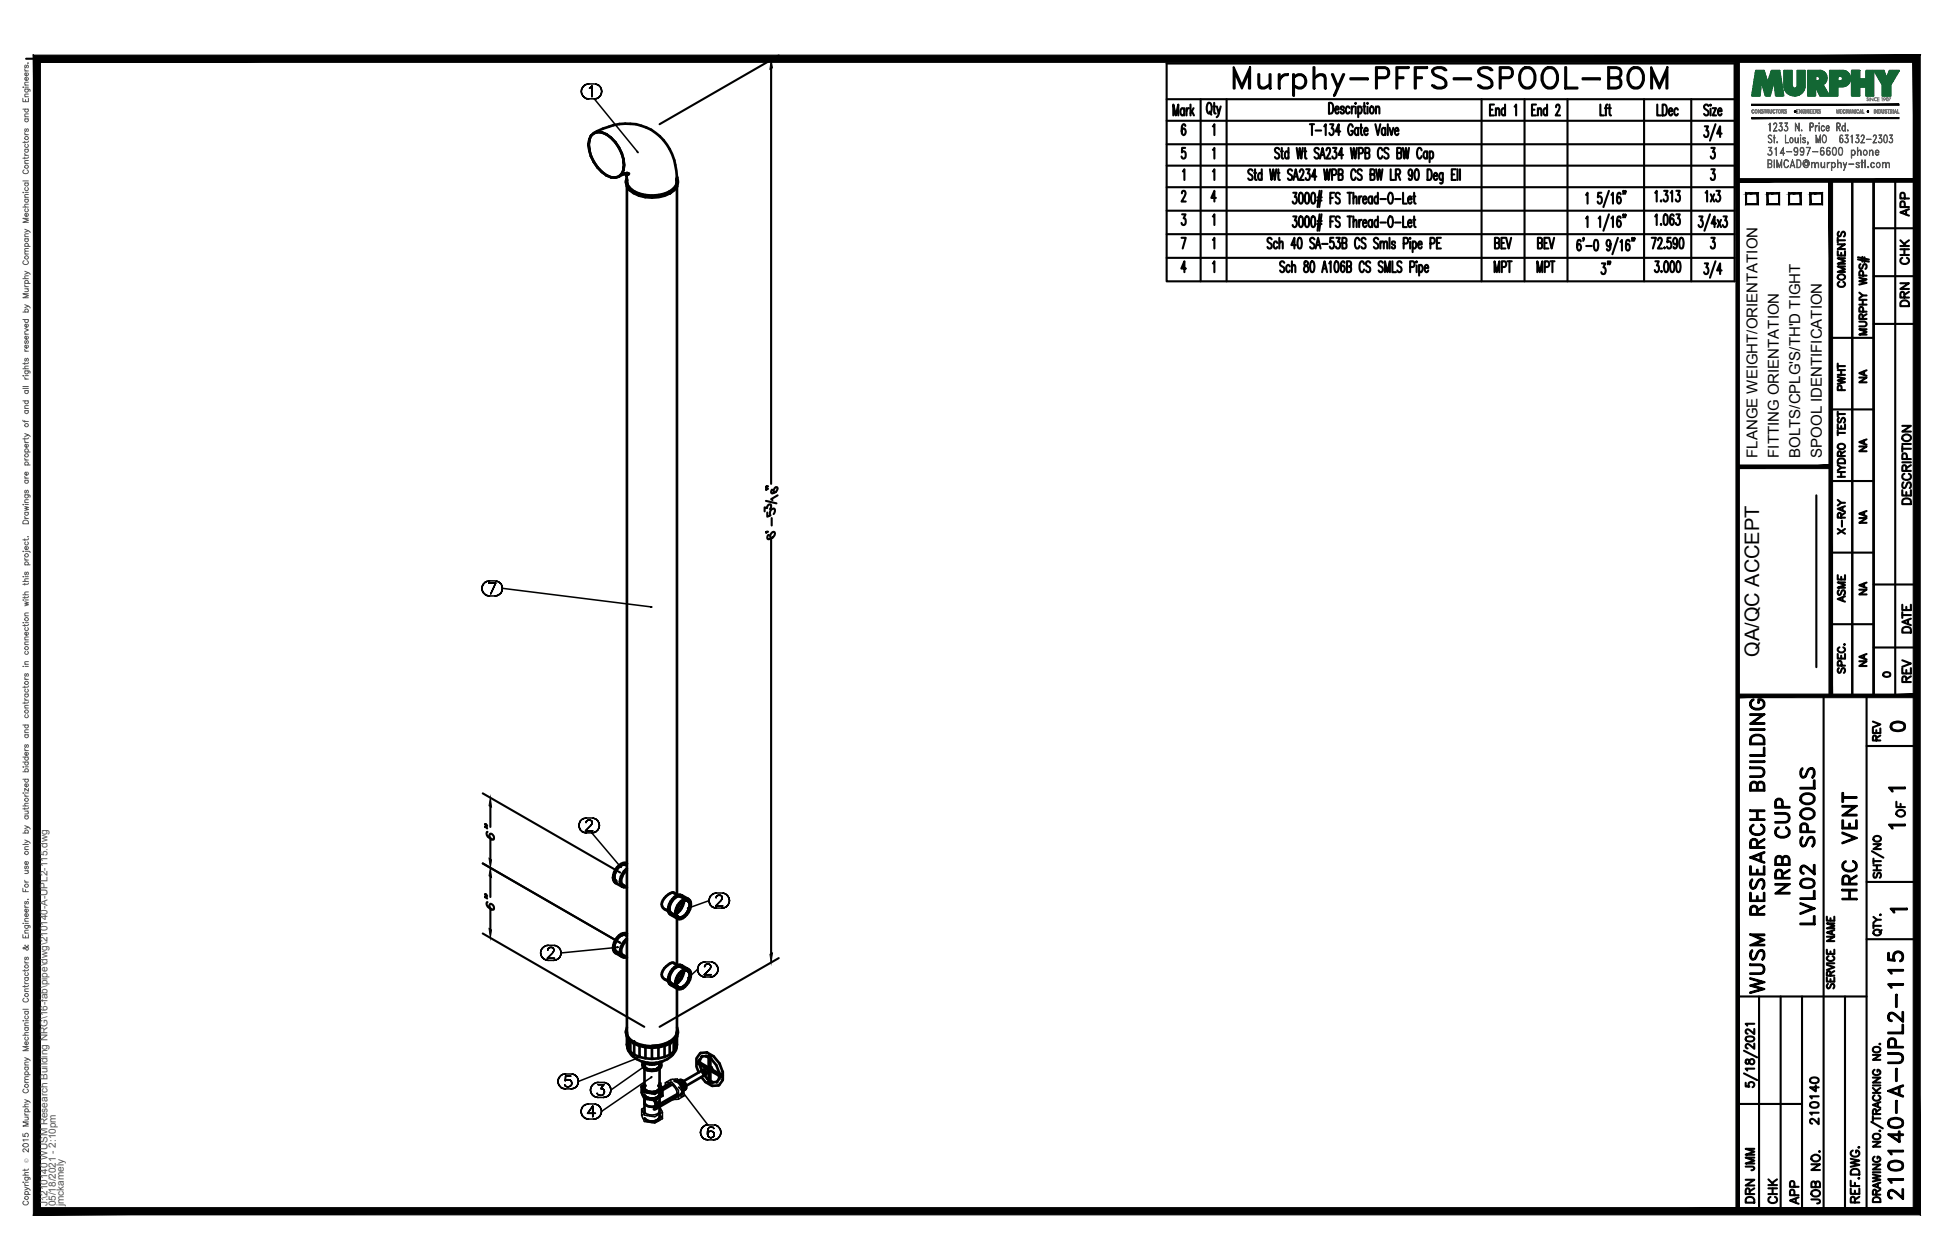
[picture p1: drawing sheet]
<svg xmlns="http://www.w3.org/2000/svg" width="432mm" height="279mm" viewBox="0 0 432 279" stroke-linecap="round" stroke-linejoin="round" font-family="sans-serif">
<defs><g id="words">
<text font-size="10.6" x="272.3" y="22.6">Murphy-PFFS-SPOOL-BOM</text>
<g font-size="6.6">
<text x="397.6" y="199.3" transform="rotate(-90 397.6 199.3)">NRB CUP</text>
<text x="412.4" y="200.7" transform="rotate(-90 412.4 200.7)">HRC VENT</text>
<text x="403.2" y="206" transform="rotate(-90 403.2 206)">LVL02 SPOOLS</text>
<text x="391.9" y="221.5" transform="rotate(-90 391.9 221.5)">WUSM RESEARCH BUILDING</text>
<text x="422.6" y="267.1" transform="rotate(-90 422.6 267.1)">210140-A-UPL2-115</text>
</g>
<g font-size="5.3">
<text x="417.7" y="163.3">0</text>
<text x="389.8" y="260.7" transform="rotate(-90 389.8 260.7)">JMM</text>
<text x="389.8" y="267.8" transform="rotate(-90 389.8 267.8)">DRN</text>
<text x="399.7" y="268.1" transform="rotate(-90 399.7 268.1)">APP</text>
</g>
<g font-size="4.9">
<text x="424" y="49" transform="rotate(-90 424 49)">APP</text>
<text x="424" y="59.6" transform="rotate(-90 424 59.6)">CHK</text>
<text x="357.7" y="62.1" transform="rotate(-90 357.7 62.1)">3&quot;</text>
<text x="409.9" y="64.9" transform="rotate(-90 409.9 64.9)">COMMENTS</text>
<text x="424" y="69.1" transform="rotate(-90 424 69.1)">DRN</text>
<text x="409.9" y="87.8" transform="rotate(-90 409.9 87.8)">PWHT</text>
<text x="424.4" y="112.9" transform="rotate(-90 424.4 112.9)">DESCRIPTION</text>
<text x="409.9" y="119.6" transform="rotate(-90 409.9 119.6)">X-RAY</text>
<text x="409.9" y="134.8" transform="rotate(-90 409.9 134.8)">ASME</text>
<text x="424.4" y="141.5" transform="rotate(-90 424.4 141.5)">DATE</text>
<text x="424.4" y="152.4" transform="rotate(-90 424.4 152.4)">REV</text>
<text x="417.7" y="165.5" transform="rotate(-90 417.7 165.5)">REV</text>
<text x="423" y="182.4" transform="rotate(-90 423 182.4)">OF</text>
<text x="403.9" y="250.5" transform="rotate(-90 403.9 250.5)">210140</text>
<text x="394.8" y="268.1" transform="rotate(-90 394.8 268.1)">CHK</text>
<text x="404.3" y="268.1" transform="rotate(-90 404.3 268.1)">JOB NO.</text>
</g>
<g font-size="4.4">
<text x="414.5" y="86.1" transform="rotate(-90 414.5 86.1)">NA</text>
<text x="414.5" y="101.2" transform="rotate(-90 414.5 101.2)">NA</text>
<text x="414.5" y="117.1" transform="rotate(-90 414.5 117.1)">NA</text>
<text x="414.5" y="133" transform="rotate(-90 414.5 133)">NA</text>
<text x="389.9" y="145.7" transform="rotate(-90 389.9 145.7)">QA/QC ACCEPT</text>
<text x="414.5" y="148.9" transform="rotate(-90 414.5 148.9)">NA</text>
</g>
<text font-size="4" x="416.3" y="151.3">0</text>
<g font-size="3.5">
<text x="417.3" y="176.7">1</text>
<text x="417.3" y="184.9">1</text>
<text x="417.7" y="203.6">1</text>
</g>
<g font-size="3.3">
<text x="389.5" y="101.5" transform="rotate(-90 389.5 101.5)">FLANGE WEIGHT/ORIENTATION</text>
<text x="394.3" y="101.5" transform="rotate(-90 394.3 101.5)">FITTING ORIENTATION</text>
<text x="399.1" y="101.5" transform="rotate(-90 399.1 101.5)">BOLTS/CPLG'S/TH'D TIGHT</text>
<text x="403.8" y="101.5" transform="rotate(-90 403.8 101.5)">SPOOL IDENTIFICATION</text>
</g>
<g font-size="2.2" fill="#545454">
<text x="10.5" y="267.5" transform="rotate(-90 10.5 267.5)">J:\210140 WUSM Research Building NRG\16-fab\pipe\dwg\210140-A-UPL2-115.dwg</text>
<text x="12.4" y="267.5" transform="rotate(-90 12.4 267.5)">05/18/2021 - 2:10pm</text>
<text x="14.1" y="267.4" transform="rotate(-90 14.1 267.4)">jmckamely</text>
</g>
<text font-size="1.3" fill="#545454" x="6.3" y="257.9" transform="rotate(-90 6.3 257.9)">Ó</text>
</g></defs>
<!-- layer: HP-LPR-PIPE -->
<g fill="none" stroke="#000" stroke-width=".59">
<path d="M130.6 31l-.1 1.1 .1 1.2-.1-1.2zM130.6 33.3a8.1 8.1 0 0 0 4.9 6l.9 .1M131 30.1a13.1 13.1 0 0 1 7.6-2.7 11 11 0 0 1 11.3 10.5l.2 2.3-.1-.4a2.34 2.34 0 0 1-1.6 2.6M131 30.1l-.4 .9M131 30.1a2.5 2.5 0 0 1 3.4-.3 8.7 8.7 0 0 1 3.8 5.5M138.2 35.3l.1 1.3-.1 1.1 .1-1.1zM138.2 37.7l-.4 .9-.6 .5-.8 .3M138.3 38.6l-1.9 .8M138.3 38.6l.8-.3-.8 .3M138.7 38.5l.2 .6-.1-.4M138.8 38.5l.2 .3-.2-.3M138.8 38.5l-.6 .1"/>
<path d="M138.9 38.5l.3 .2-.3-.2M138.9 39l.1 1.2v-.3a2.39 2.39 0 0 0 1.6 2.5M138.9 39.4l-.1 1.1 .2 .8M139 38.5h.4h-.6M139 38.5l.4 .1-.3-.1M150 39.9l.1 .6M150.1 39.3a2.69 2.69 0 0 1-1.5 3.5l-.2-.1 .2 .1a8.6 8.6 0 0 1-9.1-.7l-.5-.8M138.8 40.2l.2 .8M139 41v-.5l.1 .8 .6 .8 .9 .6-.2 .1 .2-.1a8.2 8.2 0 0 0 8.7-.6l.6-.8 .2-.8v.5M139 41.3v187.4M139 41a5.1 5.1 0 0 0 4 2.4l1.5 .1 1.5-.1M140.6 42.4l-.2 .1 .2-.1"/>
<path d="M140.6 42.4a8.8 8.8 0 0 0 7.8 0M148.4 42.4l.2 .1-.2-.1M150.1 41.3v157.1M136.4 195.8l.4 .1M136.6 193a1.86 1.86 0 0 0 0 2.4 1.86 1.86 0 0 1 0-2.4zM137.5 195.9l1.5 .9M137.7 191.9l-1.1 1.1M137.7 191.9l.3-.1-.3 .1M138 196.6l.8 .1M138 191.8l.4-.1-.4 .1M138.4 191.7l.3 .1-.3-.1M138.9 191.5h.1a1.69 1.69 0 0 0-2.2 .8 2.73 2.73 0 0 0-.4 3.5l1.6 .8a2.04 2.04 0 0 1 0-2.8l1-1.2"/>
<path d="M139 192.9a2.79 2.79 0 0 0-1.1 3.2l.6 .3M149.3 197.9l.2 .2M149.4 199a1.49 1.49 0 0 1 1.7-.5l1.5 .9a2.24 2.24 0 0 0-2.5 1.4 2.23 2.23 0 0 0 0 2.9l-1.5-.9a2.39 2.39 0 0 1 .4-3.4zM150.9 198.9a1.76 1.76 0 0 0-2.1 1.2 1.88 1.88 0 0 0 0 2.4M151.1 198.5l.3 .3M151.3 199.9a3.1 3.1 0 0 1-1.4 2.4M151.6 199.8a3.9 3.9 0 0 1-1.7 2.8M152.1 199.6l.3 .2-3.1-1.9a2.93 2.93 0 0 0-2.5 3l.5 .7 3.1 1.8a1.88 1.88 0 0 1 0-2.5M152.1 199.6a2.23 2.23 0 0 0-1.7 1.3M152.1 199.6l.6 .4M152.6 199.4a2.23 2.23 0 0 1 0 2.9 2.19 2.19 0 0 1-2.5 1.4M152.7 200a1.77 1.77 0 0 1 0 1.7"/>
<path d="M136.4 211.3l.4 .1M137.7 207.5a2.81 2.81 0 0 0-1.3 3.3l2.6 1.5M137.7 207.5a2.81 2.81 0 0 0-1.3 3.3l.2 .2M137.7 207.5l.3-.2-.3 .2M138 212.2h.8M138 207.3l.4-.1-.4 .1M138.7 207.3l-.3-.1 .6 .3M138.9 207l.1 .1M139 207a1.79 1.79 0 0 0-2.2 .9 3 3 0 0 0-.7 3.2l1.9 1.1a2.1 2.1 0 0 1 0-2.9l1-1.1M139 208.5a2.82 2.82 0 0 0-1.1 3.2l.6 .2M147.3 201.6l.3 .1M147.3 217.1l.3 .1"/>
<path d="M148.6 202.8l.4 .1M148.6 218.4l.4 .1M149 215a1.94 1.94 0 0 1 2.1-.9l1.5 .9a2.24 2.24 0 0 0-2.5 1.4 2.23 2.23 0 0 0 0 2.9l-1.5-.9a2.23 2.23 0 0 1 0-2.9zM149.3 213.5l.2 .2M150.1 219.2v9.5l-.2 .8-.6 .8-.9 .7M150.1 203.7v10.2M150.4 200.9a1.88 1.88 0 0 0 0 2.5 1.74 1.74 0 0 0 2-1.3l.3-.4M150.4 216.5a1.86 1.86 0 0 0 0 2.4 1.76 1.76 0 0 0 2-1.2l.3-.5M150.9 214.4a2.29 2.29 0 0 0-2.5 2.2 1.31 1.31 0 0 0 .4 1.4M151.1 214.1l.3 .2M151.3 215.5v.3a3.4 3.4 0 0 1-1.4 2.1M151.6 215.3a3.7 3.7 0 0 1-1.7 2.9"/>
<path d="M152.1 215.2l.3 .1-3.1-1.8a2.93 2.93 0 0 0-2.5 3l.5 .6 3.1 1.8a1.86 1.86 0 0 1 0-2.4M152.1 215.2a2.01 2.01 0 0 0-1.7 1.3M152.1 215.2l.6 .3M152.6 215a2.39 2.39 0 0 1-.3 3.3 1.89 1.89 0 0 1-2.2 1M152.7 215.5a1.78 1.78 0 0 1 0 1.7M138.8 228.7l.2 .9M139 227.8l-.2 .9 .2 1.2M139 229v.6M139 229.9v1.7M139 229l.1 .9M139 229.6a5.2 5.2 0 0 0 4 2.3l1.5 .1 1.5-.1M139 231.6l.1 .8"/>
<path d="M139 228.8v.2M139.1 229.9v2.5l.6 .8M139.1 229.9l.6 .7M139.7 230.6l.9 .7-.2 .1 .2-.1M139.7 230.6v2.6l.9 .7M140.6 231h-.2h.2M140.6 231.3v2.6l1.2 .5M140.6 231.3l1.2 .5M141.8 231.8v2.6l1.3 .3M141.8 231.8l1.3 .3M142.4 235.4v.9l.1-.3M142.7 235.5a2.96 2.96 0 0 0 3.6 0"/>
<path d="M142.9 236.4v-.9v6.7M142.9 236.5l.2 .3M143.1 236.8l.6 .3 1.2 .1-1.2-.1zM143.1 232.1v2.6l1.4 .1M143.1 232.1l1.4 .1M143.5 235.7l1 .2 1-.2M145.4 237.1l-.5 .1 .5-.1M145.7 237l-.3 .1 .3-.1M146 236.8l-.3 .2 .3-.2M146 232.1l-1.5 .1M146 232.1v2.6M146.1 236.5l-.1 .3 .1-.3"/>
<path d="M146.2 236.3l-.1 .2 .1-1v7.2a2 2 0 0 1-3.3 .2M146.5 236a1.28 1.28 0 0 1-1.4 1.4l-.6 .1a1.86 1.86 0 0 1-2.1-1.2M146.6 235.4v.9M147.3 231.8l-1.3 .3M147.3 231.8v2.6M148.4 231.3l.2 .1-.2-.1-1.1 .5M148.4 231h.2h-.2M148.4 231l-1.1 .5-1.3 .3-1.5 .1M148.4 231.3v2.6M149.3 230.6l-.9 .7M149.3 230.6v2.6M149.5 239.7h.3a1.81 1.81 0 0 1 1.2 1 1.74 1.74 0 0 0-1.5-1z"/>
<path d="M149.9 229.9l-.6 .7M149.9 229.9v2.5M150.1 229.9a5.3 5.3 0 0 1-.9 3.9 6.6 6.6 0 0 1-9.3 0 3.2 3.2 0 0 1-.9-2.2M150.1 231.6a3.4 3.4 0 0 1-2.8 2.8l-2.8 .4v-2.6M150.1 228.8v.8M150.1 229l-.2 .9M150.1 227.8a2.8 2.8 0 0 1-1.5 3.6 8.5 8.5 0 0 1-9.1-.7l-.5-.8M150.5 239.7a.81 .81 0 0 1 1.4 .5l.2 .8-.2 .6M150.7 239.5l-.2 .1M154.7 235.5v.1M154.8 235.8h-.1M154.8 235.8h.1"/>
<path d="M154.8 235.4l-.1 .4 2.5 1.4M154.8 235.4l2.5 1.5M154.8 235.4v.4M154.8 235.4l-.1 .1M154.9 237.8a4.5 4.5 0 0 1-.5-3.1l.8-1.2 1.4-.1a5.6 5.6 0 0 1 3.6 6l-.8 1.2-1.5 .2a4.1 4.1 0 0 1-2.4-2M155.6 237.4l-.5-1.1v-1.4v.2l.6-.9-.1 .1 1-.1h-.2l1.3 .7 1.1 1.3 .6 1.6v1.5l.1-.2-.6 .8-.9 .1h.1l-1.2-.7-.7-.9M155.8 237.3h.4l.3 .4-.1 .6M155.9 237.7v-.2v.4l.3 .2M155.9 237.5h.1M155.9 237.4v.1M155.9 237.4l.3 .1M156.2 238.1a.34 .34 0 0 0 .2-.3 .34 .34 0 0 0-.2-.3l.2 .4-.1 .2"/>
<path d="M156.2 238.1h.1M157.1 234.2v2.9M157.1 237.1v2.9l.1-.1 .3 .1M157.1 237.1h.1M157.1 234.1h.1M157.1 237.2h.1M157.1 234.3v-.2h.4v3M157.2 237.1v.1M157.2 237.2h.1M157.2 237.1l-.1 .1M157.2 237.3h.1M157.3 237h.1"/>
<path d="M157.3 237.2h.1M157.3 237.3h.1M157.3 237l-.2 .2M157.3 237.2v.1M157.3 237.3h-.1l2.5 1.4M157.3 237l.1-.4-1.5 .9M157.3 237l.3 .3h.2l-1.5 .8M157.3 237l.2 .1M157.4 236.6a.44 .44 0 0 1 .4 .7M157.4 237.2h.1M157.4 237h.1M157.4 236.9l2.4 1.5"/>
<path d="M157.4 237.1h.1M157.4 236.9l-.2 .2M157.4 237.1l-.1 .2M157.4 236.9v.2M157.5 237.1h.1M157.5 237.1v3h-.2M157.5 234.2l-.2 .1-.2-.1M157.5 237.1l-.1 .1M159.4 238.5v.1zM159.4 238.6h.1M159.5 238.7h.1M159.6 238.7h.1"/>
<path d="M159.7 238.8h.1M159.7 238.5h.1M159.8 238.3l-.4 .2M159.8 238.8h.1h-.1M159.8 238.3l.3 .1-.2-.1M159.8 238.7h.1M159.8 238.4l-.1 .2 .1 .1M159.9 238.3l-.4 .1M159.9 238.8h.1M159.9 238.4l-.1 .3M159.9 238.6h.1M160 238.7h.1"/>
<path d="M160.2 238.4h.1M160.2 238.5l-.1 .2zM160.2 238.5h.1M142.5 242.1l-.3 .2M142.9 243.6v.9v-.3M142.9 240.5l-.7 .4M142.9 240.9v.6M142.9 241.5a2.16 2.16 0 0 0 3.2 0M142.9 248a2.16 2.16 0 0 0 3.2 0M143.1 240.7l-.2 .2M145 243.9a1.02 1.02 0 0 1-.1 1.7 1.02 1.02 0 0 0 .1-1.7zM145.3 243.9l.4 1.2"/>
<path d="M145.7 245.1a2.26 2.26 0 0 1-2.8-.4v-.2v2.4M145.7 245.1l-.3 .8M146 240.7l.1 .2M146.1 240.9v.6M146.1 241.5l.1-.3v3.3l-.5 .6M146.1 244.2v3.8M146.1 240.9l.1 .3M146.2 242.6a1.97 1.97 0 0 1-3.3 .3M146.2 240.2l.6 1.4M146.2 247.7l-.1 .3M146.5 242.3l.3 .7M146.8 241.6l-1.7 1-2.3-.4-.6-1.3a4.5 4.5 0 0 0 .6 2.7l2.3 .4 1.7-1"/>
<path d="M146.8 241.6v1.4M148.6 240.2l-1.9 1.1M148.9 240.5l-2.1 1.3M150.1 242.6l-5 2.9M151 240.1l4.8-2.8a.68 .68 0 0 0 .6 1l-4.8 2.8M151 240.7l.3 .8M151.1 240h.1M151.2 240h.1M151.3 242.2l-.3 .4-5.6 3.3-.5 .1M151.3 240.1l-.1-.1 .1 .1M151.3 241.5v.7M151.4 240.1h-.1h.1"/>
<path d="M151.4 240.1a.72 .72 0 0 1 .2 1M151.4 240.1l.3 .7-.1 .3M151.6 241.6h.3l-.3 .2M157.1 240l.2 .1M157.1 240.1h.1M157.3 240.1h.1"/>
</g>
<g fill="none" stroke="#000" stroke-width=".34">
<path d="M128.9 19.8l-.1 .5 .1-.5M129.2 19.3l-.3 .5 .3-.5M129.6 18.9l-.4 .4 .4-.4M130 18.7l-.4 .2 .4-.2M130.5 18.6l-.5 .1 .5-.1M130.5 18.6h1.2M130.7 19.5l.2-.1-.2 .1M130.9 19.4l.3-.3-.3 .3M131.2 19.1v2.3v-2.3M132.2 18.7l-.5-.1 .5 .1M132.7 18.9l-.5-.2 .5 .2M133.1 19.3l-.4-.4 .4 .4"/>
<path d="M133.3 19.8l-.2-.5 .2 .5M128.8 20.3l.1 .5-.1-.5M128.9 20.8l.3 .4-.3-.4M129.2 21.2l.4 .4-.4-.4M129.6 21.6l.4 .3-.4-.3M130 21.9h.5h-.5M130.5 21.9h1.2M131.7 21.9h.5h-.5M131.7 21.9l9.6 11.7M132.2 21.9l.5-.3-.5 .3M132.7 21.6l.4-.4-.4 .4M133.1 21.2l.2-.4-.2 .4"/>
<path d="M133.3 20.8l.1-.5-.1 .5M133.4 20.3l-.1-.5 .1 .5M141.2 33.6l.2 .3zM106.8 130.5l.1 .5-.1-.5M106.9 129.9l-.1 .6 .1-.6M106.9 131l.3 .5-.3-.5M107.2 129.5l-.3 .4 .3-.4M107.2 131.5l.3 .3-.3-.3M107.5 129.1l-.3 .4 .3-.4M107.5 131.8l.5 .3-.5-.3M108 128.9l-.5 .2 .5-.2M108 132.1l.5 .1-.5-.1"/>
<path d="M108.3 129.3h1.6h-1.6M108.5 128.8l-.5 .1 .5-.1M108.5 132.2h1.2M108.5 128.8h1.2M109.7 132.2l.5-.1-.5 .1M109.9 129.3l-1.1 2.4 1.1-2.4M110.2 128.9l-.5-.1 .5 .1M110.2 132.1l.5-.3-.5 .3M110.7 129.1l-.5-.2 .5 .2M110.7 131.8l.4-.3-.4 .3M111.1 129.5l-.4-.4 .4 .4M111.1 131.5l.2-.5-.2 .5"/>
<path d="M111.3 129.9l-.2-.4 .2 .4M111.3 131l.1-.5-.1 .5M111.4 130.5l-.1-.6 .1 .6M111.4 130.5l32.8 4.1M144.2 134.5l.3 .1zM128.3 183l.1 .5-.1-.5M128.4 182.5l-.1 .5 .1-.5M128.4 183.5l.2 .5-.2-.5M128.6 182.1l-.2 .4 .2-.4M128.6 184l.4 .4-.4-.4M129 181.7l-.4 .4 .4-.4M129 184.4l.5 .2-.5-.2"/>
<path d="M129.5 181.5l-.5 .2 .5-.2M129.5 184.6l.5 .1-.5-.1M129.8 184.2h1.6h-1.6M129.9 182.4h.1M129.9 182.3l.1-.2-.1 .2M130 181.4l-.5 .1 .5-.1M130 184.7h1.2M130 181.4h1.2M130 182.1l.2-.1-.2 .1M130.2 182l.2-.2-.2 .2M130.4 181.8h.4h-.4M130.8 181.8l.2 .2-.2-.2"/>
<path d="M130.9 183.1l-1.1 1.1 1.1-1.1M131 182l.2 .1-.2-.1M131.2 182.7l-.3 .4 .3-.4M131.2 182.1l.1 .2-.1-.2M131.2 184.7l.5-.1-.5 .1M131.2 184.7l6.3 7.4M131.3 182.5l-.1 .2 .1-.2M131.3 182.3v.2v-.2M131.7 181.5l-.5-.1 .5 .1M131.7 184.6l.5-.2-.5 .2M132.2 181.7l-.5-.2 .5 .2M132.2 184.4l.3-.4-.3 .4"/>
<path d="M132.5 182.1l-.3-.4 .3 .4M132.5 184l.3-.5-.3 .5M132.8 182.5l-.3-.4 .3 .4M132.8 183.5l.1-.5-.1 .5M132.9 183l-.1-.5 .1 .5M137.4 192.2l.1-.1 .2 .2zM157.2 199.7l.1 .5-.1-.5M157.2 199.7l-4.5 1.6M157.3 199.2l-.1 .5 .1-.5M157.5 198.7l-.2 .5 .2-.5M157.8 198.4l-.3 .3 .3-.3M158.3 198.1l-.5 .3 .5-.3"/>
<path d="M158.7 199.1v-.1v.1M158.7 199l.2-.3-.2 .3M158.8 198l-.5 .1 .5-.1M158.8 198h1.2M158.9 198.7l.1-.1-.1 .1M159 198.6l.2-.1-.2 .1M159.2 198.5h.5h-.5M159.7 198.5l.2 .1-.2-.1M159.8 199.8l-1.1 1.1 1.1-1.1M159.9 198.6l.1 .1-.1-.1M160 199.4l-.2 .4 .2-.4M160 198.7l.1 .3-.1-.3"/>
<path d="M160.1 199.2l-.1 .2 .1-.2M160.1 199v.2v-.2M160.6 198.1l-.6-.1 .6 .1M161 198.4l-.4-.3 .4 .3M161.4 198.7l-.4-.3 .4 .3M161.6 199.2l-.2-.5 .2 .5M161.7 199.7l-.1-.5 .1 .5M119.8 211.3l.1 .5-.1-.5M119.9 210.8l-.1 .5 .1-.5M119.9 211.8l.3 .5-.3-.5M120.2 210.3l-.3 .5 .3-.5M120.2 212.3l.4 .3-.4-.3"/>
<path d="M120.6 210l-.4 .3 .4-.3M120.6 212.6l.4 .3-.4-.3M121 209.7l-.4 .3 .4-.3M121 212.9l.5 .1-.5-.1M121.3 212.5h1.6h-1.6M121.4 210.7v-.1v.1M121.4 210.6l.1-.3-.1 .3M121.5 209.6l-.5 .1 .5-.1M121.5 210.3l.2-.1-.2 .1M121.5 213h1.2M121.5 209.6h1.2M121.7 210.2l.2-.1-.2 .1"/>
<path d="M121.9 210.1h.4h-.4M122.3 210.1l.3 .1-.3-.1M122.5 211.4l-1.2 1.1 1.2-1.1M122.6 210.2l.1 .1-.1-.1M122.7 211l-.2 .4 .2-.4M122.7 210.3l.1 .3-.1-.3M122.7 213l.5-.1-.5 .1M122.8 210.8l-.1 .2 .1-.2M122.8 210.6v.2v-.2M123.2 209.7l-.5-.1 .5 .1M123.2 212.9l.5-.3-.5 .3M123.7 210l-.5-.3 .5 .3"/>
<path d="M123.7 212.6l.4-.3-.4 .3M124.1 210.3l-.4-.3 .4 .3M124.1 212.3l.2-.5-.2 .5M124.3 210.8l-.2-.5 .2 .5M124.3 211.8l.1-.5-.1 .5M124.4 211.3l-.1-.5 .1 .5M136.8 210h.3zM136.8 210.1l-12.4 1.2M152.4 201.4h.3zM152.6 216.6l.1 .1-.2 .2zM154.6 215l.1 .5-.1-.5M154.6 215l-1.9 1.7"/>
<path d="M154.7 214.4l-.1 .6 .1-.6M154.7 215.5l.2 .4-.2-.4M154.9 214l-.2 .4 .2-.4M154.9 215.9l.4 .4-.4-.4M155.3 213.6l-.4 .4 .4-.4M155.3 216.3l.5 .3-.5-.3M155.8 213.4l-.5 .2 .5-.2M155.8 216.6h.5h-.5M156.1 216.1h1.6h-1.6M156.2 214.4v-.2v.2M156.2 214.2l.1-.2-.1 .2M156.3 213.3l-.5 .1 .5-.1"/>
<path d="M156.3 216.6h1.2M156.3 213.3h1.2M156.3 214l.1-.1-.1 .1M156.4 213.9l.3-.1-.3 .1M156.7 213.8h.4h-.4M157.1 213.8l.2 .1-.2-.1M157.2 215l-1.1 1.1 1.1-1.1M157.3 200.2l.2 .5-.2-.5M157.3 213.9l.2 .1-.2-.1M157.5 200.7l.3 .4-.3-.4M157.5 214.7l-.3 .3 .3-.3M157.5 214l.1 .2-.1-.2"/>
<path d="M157.5 216.6h.5h-.5M157.6 214.4l-.1 .3 .1-.3M157.6 214.2v.2v-.2M157.8 201.1l.5 .2-.5-.2M158 213.4l-.5-.1 .5 .1M158 216.6l.4-.3-.4 .3M158.3 201.3l.5 .1-.5-.1M158.4 213.6l-.4-.2 .4 .2M158.4 216.3l.4-.4-.4 .4M158.7 200.9h1.5h-1.5M158.8 214l-.4-.4 .4 .4M158.8 215.9l.3-.4-.3 .4"/>
<path d="M158.8 201.4h1.2M159.1 214.4l-.3-.4 .3 .4M159.1 215.5l.1-.5-.1 .5M159.2 215l-.1-.6 .1 .6M160 201.4l.6-.1-.6 .1M160.6 201.3l.4-.2-.4 .2M161 201.1l.4-.4-.4 .4M161.4 200.7l.2-.5-.2 .5M161.6 200.2l.1-.5-.1 .5M123.7 239.8l.1 .5-.1-.5M123.8 239.3l-.1 .5 .1-.5M124 238.8l-.2 .5 .2-.5"/>
<path d="M124.4 238.4l-.4 .4 .4-.4M124.8 238.2l-.4 .2 .4-.2M125.3 239.6l.1-.1-.1 .1M125.4 238.2h-.6h.6M125.4 238.6l-.1 1 .1-1M125.4 239.5l.3-.1-.3 .1M125.4 238.2h1.2M125.7 239.4h.4h-.4M126.1 239.4l.3 .1-.3-.1M126.4 239.5l.2 .3-.2-.3M126.5 238.6h-1.1h1.1M126.6 239.8l.1 .3-.1-.3"/>
<path d="M127.1 238.2h-.5h.5M127.5 238.4l-.4-.2 .4 .2M127.9 238.8l-.4-.4 .4 .4M128.1 239.3l-.2-.5 .2 .5M128.2 239.8l-.1-.5 .1 .5M141.1 234.7l.3-.1zM141.1 234.7l-12.9 5.1M142.8 236.4l.3-.1-.2 .2zM142.9 236.5l-7.5 5.2M144.3 238.9l.2-.1zM144.3 239l-11 7.5M148.7 239.4v.4"/>
<path d="M123.8 240.3l.2 .5-.2-.5M124 240.8l.4 .4-.4-.4M124.4 241.2l.4 .2-.4-.2M124.8 241.4l.6 .1-.6-.1M125.3 240.8l-.1-.3 .1 .3M125.4 240.9l-.1-.1 .1 .1M125.4 241.5h1.2M125.7 241l-.3-.1 .3 .1M126.1 241h-.4h.4M126.4 240.9l-.3 .1 .3-.1M126.6 241.5l.5-.1-.5 .1M126.6 240.7l-.2 .2 .2-.2"/>
<path d="M126.7 240.1l-.1 .6zM127.1 241.4l.4-.2-.4 .2M127.5 241.2l.4-.4-.4 .4M127.9 240.8l.2-.5-.2 .5M128.1 240.3l.1-.5-.1 .5M128.8 246.5l.1 .5-.1-.5M128.9 245.9l-.1 .6 .1-.6M128.9 247l.2 .4-.2-.4M129.1 245.5l-.2 .4 .2-.4M129.1 247.4l.4 .4-.4-.4M129.5 245.1l-.4 .4 .4-.4M129.5 247.8l.4 .3-.4-.3"/>
<path d="M129.9 244.9l-.4 .2 .4-.2M129.9 248.1h.6h-.6M130.2 246.9h1.8h-1.8M130.5 244.8l-.6 .1 .6-.1M130.5 248.1h1.1M130.5 244.8h1.1M130.9 241.7l.1 .5-.1-.5M131 241.2l-.1 .5 .1-.5M131 242.2l.2 .5-.2-.5M131.2 240.7l-.2 .5 .2-.5M131.2 242.7l.4 .4-.4-.4M131.4 245.3l-1.2 1.6 1.2-1.6"/>
<path d="M131.4 245.3v2.3v-2.3M131.6 240.4l-.4 .3 .4-.3M131.6 243.1l.5 .2-.5-.2M131.6 248.1h.6h-.6M132.1 240.1l-.5 .3 .5-.3M132.1 243.3l.5 .1-.5-.1M132.2 244.9l-.6-.1 .6 .1M132.2 248.1l.4-.3-.4 .3M132.4 242.4l.2 .4zM132.6 240l-.5 .1 .5-.1M132.6 240.5h1.2h-1.2M132.6 242.8l.7 .1z"/>
<path d="M132.6 243.4h1.2M132.6 240h1.2M132.6 245.1l-.4-.2 .4 .2M132.6 247.8l.4-.4-.4 .4M133 245.5l-.4-.4 .4 .4M133 247.4l.3-.4-.3 .4M133.2 241.4h.3h-.3M133.3 245.9l-.3-.4 .3 .4M133.3 247v-.5v.5M133.3 246.5v-.6v.6M133.5 241.4l.2 .1-.2-.1M133.6 242.8l-.3 .1 .3-.1"/>
<path d="M133.7 241.5l.1 .1-.1-.1M133.8 243.4l.5-.1-.5 .1M133.8 240.5l-.6 .9 .6-.9M133.8 242.6l-.2 .2 .2-.2M133.8 241.6l.2 .4-.2-.4M134 242l-.2 .6zM134.3 240.1l-.5-.1 .5 .1M134.3 243.3l.4-.2-.4 .2M134.7 240.4l-.4-.3 .4 .3M134.7 243.1l.4-.4-.4 .4M135.1 240.7l-.4-.3 .4 .3M135.1 242.7l.2-.5-.2 .5"/>
<path d="M135.3 241.2l-.2-.5 .2 .5M135.3 242.2l.1-.5-.1 .5M135.4 241.7l-.1-.5 .1 .5M142.2 247.3l.6 1.4 1.2 .2a1.66 1.66 0 0 0 2-.3l.8-.5M142.2 245.9l.6 1.4 1.7 .3h.6l1.7-.9M142.9 245.6l-.7 .3v1.4l.3-.1M142.9 246.1a1.02 1.02 0 0 0 1.2 1.1h.8a1.02 1.02 0 0 0 1.2-1.1M142.9 248l.4 .4 1.2 .3M146.2 245.4l.6 1.3M146.5 247.4l.3 .7M146.8 246.7v1.4M147.5 240.1v.7"/>
<path d="M147.8 240.9a.82 .82 0 0 1 .7-.5 .82 .82 0 0 1 .8 .4 1.9 1.9 0 0 1 .5 2.6h-.5M150.4 243.7l-1.5 .1M150.4 241l.3 .2zM150.7 241.3l6.2 8.2M150.9 243.1l.7-.1-1.2 .7M151.6 243v-1.9l-1.5-1.8h-.3a3.3 3.3 0 0 0-2.3 .8l1.4-.1 .4 .4 1.1 1.4v1.9M155.3 251.1v.5v-.5M155.3 250.6v.5v-.5M155.3 251.6l.3 .5-.3-.5M155.6 250.1l-.3 .5 .3-.5M155.6 252.1l.3 .4-.3-.4M155.9 249.8l-.3 .3 .3-.3"/>
<path d="M155.9 252.5l.5 .2-.5-.2M156.4 249.5l-.5 .3 .5-.3M156.4 252.7l.5 .1-.5-.1M156.8 250.9v.6v-.6M156.9 249.5h-.5h.5M156.9 252.8h1.2M156.9 249.5h1.2M157 250.3l-.2 .6 .2-.6M157 251.1l-.2 .4 .2 .5-.2-.5zM157 252l.2 .2-.2-.2M157.2 250l-.2 .3 .2-.3M157.2 250.9l-.2 .2 .2-.2"/>
<path d="M157.2 252.2l.3 .1-.3-.1M157.5 249.9l-.3 .1 .3-.1M157.5 250.8l-.3 .1 .3-.1M157.5 252.3h.1h-.1M157.6 250.8h-.1h.1M157.6 252.3l.4-.1-.4 .1M157.8 249.9h-.3h.3M158 250.9l-.4-.1 .4 .1M158 252.2l.2-.2-.2 .2M158.1 250l-.3-.1 .3 .1M158.1 252.8l.6-.1-.6 .1M158.2 251.1l-.2-.2 .2 .2"/>
<path d="M158.2 250.3l-.1-.3 .1 .3M158.2 252l.1-.4-.1 .4M158.2 251.1l.1 .5zM158.7 249.5h-.6h.6M158.7 252.7l.4-.2-.4 .2M159.1 249.8l-.4-.3 .4 .3M159.1 252.5l.4-.4-.4 .4M159.5 250.1l-.4-.3 .4 .3M159.5 252.1l.2-.5-.2 .5M159.7 250.6l-.2-.5 .2 .5M159.7 251.6l.1-.5-.1 .5M159.8 251.1l-.1-.5 .1 .5"/>
</g>
<g fill="#000">
<circle cx="154.7" cy="235.8" r=".3"/>
<circle cx="157.1" cy="239.9" r=".3"/>
<circle cx="157.2" cy="237.2" r=".3"/>
<circle cx="157.3" cy="236.9" r=".3"/>
<circle cx="157.5" cy="234.2" r=".3"/>
<circle cx="157.5" cy="237.1" r=".3"/>
<circle cx="157.5" cy="234.1" r=".3"/>
<circle cx="159.8" cy="238.4" r=".3"/>
<circle cx="146.2" cy="240.2" r=".3"/>
<circle cx="157.5" cy="240.1" r=".3"/>
</g>
<!-- layer: PS-BDR -->
<g fill="#000" stroke="#000" stroke-width=".22">
<path d="M388.3 26.1v.2l32.6-.2zM388.3 26.3l32.6-.2v.2z"/>
<path d="M388.3 23.1v.3l32.6-.3zM388.3 23.4l32.6-.3v.3z"/>
<path d="M7.4 12.2v257.2l1.6-1.6zM7.4 12.2l1.6 1.6v254zM7.4 12.2l1.6 1.6 416.6-1.6zM9 13.8l416.6-1.6-1.5 1.6zM425.6 12.2l-1.5 1.6 1.5 255.6zM424.1 13.8l1.5 255.6-1.5-1.6zM7.4 269.4h418.2l-1.5-1.6zM9 267.8h415.1l-416.7 1.6z"/>
</g>
<!-- layer: PS-BDR-T -->
<g fill="none" stroke="#000" stroke-width=".47">
<path d="M415.3 40v114.3h-4.7v-114.2v114.2h-4.8v-114.2M387 42.9h2.6v2.4h-2.6zM391.8 42.9h2.6v2.4h-2.6zM396.6 42.9h2.5v2.4h-2.5zM401.3 42.9h2.6v2.4h-2.6zM411.8 57.5l2.5 .5M411.8 57.1l2.5 .5M412.4 58.6a.59 .59 0 0 0-.3 .5 .59 .59 0 0 0 .4 .5l.3-.1 .3-.8 .4-.1a.64 .64 0 0 1 0 1M412.8 57v1M413.3 57.1v1M405.8 74.9h9.5M412.1 71.3l1.4 .1a.52 .52 0 0 1 .2 .6 .52 .52 0 0 1-.4 .4h-1.2"/>
<path d="M412.1 61.6l1.7 .4-1.7 .3 1.7 .4-1.7 .4M412.1 67.5h1.7M412.1 66.5h1.7M412.1 64.9l.8 .6M412.9 70.7l-.1-.9-.4-.1-.3 .3v.7h1.7M412.9 66.5v1M413 69.1l-.1-.9-.5-.1-.3 .3v.7h1.7M413 61.1l-.1-.9-.5-.1-.3 .3v.7h1.7M413.8 73h-1.7l1.7 .6-1.7 .6h1.7M413.8 65.5h-.9l-.8 .6M413.8 69.7l-.9 .5M405.8 90.8h9.5"/>
<path d="M407.4 94.1v1h1.6v-1M407.4 96h1.6M407.4 91.3v1.1M407.4 95.4v1.1M407.4 91.8h1.6M407.4 98.7a.79 .79 0 0 1 1-.3 .79 .79 0 0 1 .5 .9 .78 .78 0 0 1-1 .3 .78 .78 0 0 1-.5-.9zM407.6 92.7a.59 .59 0 0 0-.3 .5 .59 .59 0 0 0 .4 .5l.3-.1 .3-.8 .4-.1a.65 .65 0 0 1 0 1M408.1 94.5v.6M402.6 109.8v38.1M405.8 106.7h9.5M407.4 105.7h1.6M407.4 104.7h1.6"/>
<path d="M407.4 103.1l.7 .6M407.4 102a.9 .9 0 0 1 1.6 .2v.5h-1.6zM408.1 101.1l-.1-.9-.3-.1-.3 .3v.7h1.6M408.1 104.7v1M409 103.7h-.9l-.7 .6M409 100.1l-.9 .5M405.8 122.5h9.5M405.8 138.4h9.5M407.4 145v1h1.6v-1M407.6 148.2a.59 .59 0 0 0-.3 .5 .59 .59 0 0 0 .4 .5l.3-.2 .3-.7 .4-.1a.65 .65 0 0 1 0 1M407.7 143.5a.59 .59 0 0 0-.3 .7 .59 .59 0 0 0 .6 .5h.4a.59 .59 0 0 0 .6-.5 .59 .59 0 0 0-.4-.7M408.1 145.4v.6"/>
<path d="M408.2 147.6l-.1-.9-.4-.2-.3 .4v.7h1.6M408.8 142.9h.2z"/>
</g>
<!-- layer: PS-DIM -->
<path d="M5.8 13h419" fill="none" stroke="#000" stroke-width=".47"/>
<!-- layer: 0 -->
<g fill="none" stroke="#000" stroke-width=".47">
<path d="M415.3 40v114.3M420.1 40v114.3M415.3 50.6h9.5M415.3 61.2h9.5M415.3 71.8h9.5M415.3 129.6h9.5M415.3 143.6h9.5M386.6 238l2.9 1.5M386.6 233l2.9 1.5M387 235a.6 .6 0 0 0 .2 .9l.5-.2a.62 .62 0 0 1 .5-.8 .62 .62 0 0 1 .7 .7 .63 .63 0 0 1-.8 .4 .63 .63 0 0 1-.4-.8 .4 .4 0 0 0-.7-.2zM387 230l.8-.2a.85 .85 0 0 1 1.1 .6 1.14 1.14 0 0 1-1.9 0zM388.9 237h-1.9l.3 .4"/>
<path d="M388.9 231.4v1.2l-1-.8-.6-.3-.3 .2v.5l.4 .3M388.9 228.2v1.1l-1-.8-.6-.3-.3 .2v.5l.4 .3M388.9 227h-1.9l.3 .4M387 240.1v.8l.8 .1a.62 .62 0 0 1 0-.9 .62 .62 0 0 1 .9 .1 .62 .62 0 0 1-.2 .9"/>
</g>
<g fill="#000" stroke="#000" stroke-width=".22">
<path d="M384.8 13l.8 255.6v-255.6zM384.8 13l.8 255.6h-.8z"/>
<path d="M385.2 39.6v.8l39.6-.8zM385.2 40.4l39.6-.8v.8z"/>
<path d="M424.5 40l.8 114.3v-114.3zM424.5 40l.8 114.3h-.8z"/>
<path d="M385.2 153.9v.8l39.6-.8zM385.2 154.7l39.6-.8v.8z"/>
</g>
<!-- layer: PS-LOGO -->
<g fill="none" stroke="#545454" stroke-width=".22">
<path d="M5.1 19.3h.1zM5.5 19.8h.9l.2 .1v.4M5.5 15.3v.3l.3 .1M5.5 18.9h.8M5.5 15.7h.8M5.5 19.3h.8M5.7 19.8a.38 .38 0 0 0-.1 .5 .38 .38 0 0 0 .6 0 .38 .38 0 0 0-.1-.5M5.7 14.4l-.2 .3v.3h.3l.1-.4 .2-.2 .2 .3-.2 .4M6.1 17.2a.38 .38 0 0 1 .1 .5 .38 .38 0 0 1-.6 0 .38 .38 0 0 1 .1-.5h.1v.7M6.1 16.2a.38 .38 0 0 1 .1 .5 .38 .38 0 0 1-.6 0 .38 .38 0 0 1 .1-.5h.1v.6M6.2 13.9v.1zM6.3 18.2l-.8 .1v.3l.2 .3"/>
<path d="M5.1 21.8v.7h1.2v-.7M5.1 24.2h1.2M5.4 37.7a.43 .43 0 0 0-.3 .5 .43 .43 0 0 0 .4 .3h.3a.43 .43 0 0 0 .5-.3 .43 .43 0 0 0-.3-.5M5.5 34v.3l.3 .1M5.5 29.4v.3l.3 .2M5.5 31.3v.4M5.5 34.8v.4M5.5 36.2h.8M5.5 34.4h.8M5.5 33.1h.8M5.5 29.9h.8M5.5 26.4h.8"/>
<path d="M5.5 25.9h.8M5.5 21.4h.8M5.7 33.1a.38 .38 0 0 0-.1 .5 .38 .38 0 0 0 .6 0 .38 .38 0 0 0-.1-.5M5.7 32a.4 .4 0 0 0-.1 .6 .4 .4 0 0 0 .6 0 .4 .4 0 0 0-.1-.6M5.7 28.6l-.2 .2v.3h.3l.1-.4 .2-.1 .2 .2-.2 .4M5.7 26.4a.38 .38 0 0 0-.1 .5 .38 .38 0 0 0 .6 0 .38 .38 0 0 0-.1-.5M5.7 24.2a.38 .38 0 0 0-.1 .6 .38 .38 0 0 0 .6 0 .38 .38 0 0 0-.1-.6M5.7 22.1v.4M6.3 35.6h-.8v.3l.2 .3M6.3 34.8l-.3 .3h-.9M6.3 31.3l-.3 .3h-.9M6.3 25.3h-.8v.3l.2 .3"/>
<path d="M6.3 20.9h-.8v.3l.2 .2M391.9 34.2l.2 .2M392 36.3l.6-.1v-.6l-.6-.1v1.6l.6-.1v-.6h-.6M392.1 30a.44 .44 0 0 1 .7 .2 .38 .38 0 0 0-.6-.2 .38 .38 0 0 0-.1 .5l.4 .3a.46 .46 0 0 1 .2 .7 .46 .46 0 0 1-.7-.1 .41 .41 0 0 0 .6 .1 .41 .41 0 0 0 0-.6l-.6-.4zM392.3 33.3a.53 .53 0 0 1 .5 .8 .53 .53 0 0 1-.9 0 .47 .47 0 0 0 .7 .2l.2-.3M392.4 27.2l-.1 1.9v-1.7l-.2 .2zM392.4 36.3l.3 .1v.6l-.8 .2v-1.8l.8 .2v.6l-.3 .2M392.5 33.4a.51 .51 0 0 1 .3 .5 .51 .51 0 0 1-.3 .5M392.7 32.8l-.7-.1h.8l-.5 .7M392.7 32.7l-.5 .7 .4 .1 .2 .3M393.1 30.5l.4 .1zM393.1 29l.8 .1h-.8l.7-1.3-.2-.5h-.2l-.3 .4 .1-.3a.39 .39 0 0 1 .6 0 .39 .39 0 0 1 0 .5l-.7 1.2"/>
<path d="M393.3 35.4v1.8zM393.3 29.9v1.8zM393.4 33l.4-.3v1.7l-.1-1.6zM393.9 35.4l.5 1.5 .6-1.5v1.8l-.1-1.4-.5 1.4-.5-1.4v1.4zM393.9 31.4l.1 .3zM393.9 31.5l.1 .1zM394.4 28.8l.1 .2M394.7 27.9a.55 .55 0 0 1 .4 .7 .55 .55 0 0 1-.7 .4l-.1-.3 .4 .3 .3-.4M394.7 33.9l.9 .1h-1l.7-1.3v1.7v-1.5l-.6 1.1M394.8 28l.2 .5-.2 .5M395 27.3l-.6-.1h.6l-.3 .8M395 27.2l-.4 .8 .4 .1v.3"/>
<path d="M395.5 28.8l.2 .2M395.7 35.5a.47 .47 0 0 1 .7 .3l-.3-.3h-.3a1.08 1.08 0 0 0 0 1.6h.3l.3-.3a.44 .44 0 0 1-.4 .4 .44 .44 0 0 1-.5-.4l-.1-.7zM395.8 29.9v1.7l.7 .1h-.7zM395.8 27.9a.55 .55 0 0 1 .5 .7 .55 .55 0 0 1-.7 .4l-.1-.3 .4 .3 .4-.4M396 28l.3 .5-.3 .5M396 33.6l1.2 .1zM396.2 27.3l-.6-.1h.7l-.5 .8M396.2 27.2l-.4 .8 .3 .1 .2 .3M396.9 30.6a.57 .57 0 0 1 .7 .4 .57 .57 0 0 1-.4 .7l-.3-.1-.2-.4zM396.9 36.8h.8M397 30.6a.52 .52 0 0 1 .4 .5 .52 .52 0 0 1-.4 .5l-.2-.4zM397 36.7h.7"/>
<path d="M397.3 35.4l.6 1.8-.6-1.5-.5 1.5zM397.7 33.3l.3 .4 .3-.1 .2-.3M397.7 33.1l.3-.3h.3l.2 .3M397.8 34.3h.5M397.9 30.5l.1 1 .3 .1 .3-.2-.3 .3-.3-.1-.1-.2zM398 27.2l.8 1.6v-1.6v1.9l-.8-1.6v1.6zM398 32.8l-.3 .4 .3 .5M398.2 32.8a1.22 1.22 0 0 1 .1 1.6M398.3 35.4h.5a1.05 1.05 0 0 1 0 1.8h-.5zM398.3 35.5a.84 .84 0 0 1 .9 .5 .84 .84 0 0 1-.2 .9l-.7 .2zM398.5 33.5l-.2 .2a.49 .49 0 0 1-.6-.2 .49 .49 0 0 1 .1-.6 .49 .49 0 0 1 .7 0v.4a.81 .81 0 0 1-.5 1.1l-.3-.2 .1 .2M398.5 33.3l-.3 .4"/>
<path d="M398.6 30.5v1.2zM399 30l.1-.1v.3zM399.1 33.3l.3 .4 .3-.1 .1-.3M399.1 33.1l.3-.3h.3l.1 .3M399.1 30h.1M399.1 30.5v1.2zM399.1 34.3h.6M399.4 28.8v.3l-.1-.1zM399.4 28.9h.1M399.4 32.8a.51 .51 0 0 0-.3 .4 .51 .51 0 0 0 .3 .5M399.5 32.8a1.22 1.22 0 0 1 .1 1.6M399.6 31.5h.6"/>
<path d="M399.6 30.8l.6 .6-.2 .3-.4-.1v-.2l.1 .2M399.6 30.7h.6M399.7 30.6v.3M399.8 33.5l-.1 .2a.5 .5 0 0 1-.7-.5 .5 .5 0 0 1 .7-.4l.2 .5a.83 .83 0 0 1-.5 1.1l-.3-.2 .1 .2M399.8 33.3l-.3 .4M399.9 35.6a.74 .74 0 0 1 1 .2 .74 .74 0 0 1-.1 1l-.1-1 .1 .9a.68 .68 0 0 0-.3-1.2 .68 .68 0 0 0-.8 .9 .66 .66 0 0 0 .4 .7 .66 .66 0 0 0 .7-.2 .7 .7 0 0 1-.9 .1 .7 .7 0 0 1-.2-.8zM400 36l.2-.2 .4 .1 .1 .2-.5-.2-.2 .3 .1 .4 .4 .1 .2-.2-.1 .2-.4 .1-.2-.2zM400.1 30.6l.1 .2-.2-.3-.4 .1v.2l.6 .5M400.1 31.2v.4M400.7 31.5h.1M400.8 31.9l-.1-.5 .1 .4-.2 .2M400.8 31.7v.1"/>
<path d="M401.3 28.1l.6-.1v-.6l-.6-.1-.1 1.8v-1.9h.5l.2 .4v.4l-.2 .2h-.4M401.3 32.7l-.7 1.7 .7-1.7h-.9l.9 .1M401.6 36v1.2zM401.8 33.6l1.2 .1zM401.8 36.1h.5l.1 1.1-.2-1-.3-.1-.3 .3zM402.4 27.8v1.3zM402.5 29.9l.5 1.5 .5-1.5v1.8l-.1-1.4-.4 1.4-.4-1.4-.1 1.4zM402.6 36.1h.4l.1 1.1-.1-1-.3-.1-.3 .3zM402.6 27.9l.3-.1-.3 .2-.2 .4zM403.2 27.2l.1 .1v.2zM403.2 27.3h.1M403.2 27.8l.1 1.3z"/>
<path d="M403.5 34l.4 .4 .3-.1 .1-.3M403.5 33.8l.4-.4 .3 .1 .1 .3M403.6 36l.2 1 .3 .1 .3-.2-.3 .3-.4-.1zM403.7 32.8h.5M403.8 32.8l-.2 .2a1.17 1.17 0 0 0 .2 1.4M403.8 27.9l.4-.1 .2 .4-.2-.3a.54 .54 0 0 0-.4 .6 .54 .54 0 0 0 .4 .5l.2-.3-.2 .4h-.2l-.3-.5zM403.8 33.4l-.3 .5M404.1 33.4l.2 .5-.2 .5M404.1 30l.2-.1a.95 .95 0 0 1 .6 .9 .95 .95 0 0 1-.6 .9 1.24 1.24 0 0 1-.2-1.7zM404.1 30.1l.2-.1a.87 .87 0 0 1 .5 .8 .87 .87 0 0 1-.5 .8 1.19 1.19 0 0 1-.2-1.5zM404.2 32.8l.1 .1-.4-.2a1.42 1.42 0 0 0-.2 1.7 .49 .49 0 0 0 .6-.2 .49 .49 0 0 0-.1-.7 .49 .49 0 0 0-.7 .1M404.4 36l.1 1.2z"/>
<path d="M404.8 28.4h.6l-.2-.5a.54 .54 0 0 0-.4 .6 .54 .54 0 0 0 .4 .5l.2-.3-.2 .4a.63 .63 0 0 1-.4-.6 .63 .63 0 0 1 .4-.7l.3 .7h-.7M404.9 34l.3 .4 .3-.1 .2-.3M404.9 33.8l.3-.4 .3 .1 .2 .3M405 36l.1 1.2zM405.1 32.8h.5M405.1 32.8l-.1 .2a1.17 1.17 0 0 0 .2 1.4M405.2 33.4l-.3 .5M405.3 36.1l.3-.1-.5 .5zM405.4 33.4l.3 .5-.3 .5M405.5 32.8l.2 .1a.36 .36 0 0 0-.6-.1l-.2 .6v.8l.2 .2a.49 .49 0 0 0 .6-.2 .49 .49 0 0 0-.1-.7 .49 .49 0 0 0-.7 .1M406 36v1.8zM406.2 36.1a.53 .53 0 0 1 .7 .5 .53 .53 0 0 1-.7 .5l-.2-.2 .3 .2a.51 .51 0 0 0 .5-.5 .51 .51 0 0 0-.5-.5l-.3 .2z"/>
<path d="M406.3 32.8l.4-.1a1.13 1.13 0 0 1 0 1.7h-.1a1.28 1.28 0 0 1-.3-1.6zM406.3 34.3h.6M406.3 32.8h.6M406.4 32.8l-.2 .6 .2 1M406.8 32.8l.2 .6-.2 1M407.2 28.1l.6-.1v-.6l-.6-.1-.1 1.8v-1.9l.7 .1 .1 .7-.3 .2h-.4M407.3 35.4l.1 1.8zM407.5 28.2l.4 .9-.3-.9M407.6 36.1h.5l.1 1.1-.2-1-.3-.1-.3 .3zM407.7 32.8l.3-.1a1.13 1.13 0 0 1 0 1.7h-.1a1.28 1.28 0 0 1-.2-1.6zM407.7 34.3h.5M407.7 32.8h.5"/>
<path d="M407.8 32.8l-.2 .6 .2 1M407.8 31.3l.3 .3 .4-.3M407.8 31l.3-.3 .4 .3M408 30.1h.4M408 30l-.1 .3a1.28 1.28 0 0 0 .2 1.3M408.1 30.7l-.3 .4M408.2 32.8l.2 .6-.2 1M408.2 30.7l.3 .4-.3 .5M408.4 30l.1 .2a.33 .33 0 0 0-.5-.2l-.2 .7 .2 .9a.48 .48 0 0 0 .5-.5 .48 .48 0 0 0-.5-.4l-.2 .1M408.5 27.9l.3-.1 .2 .3-.2-.2a.54 .54 0 0 0-.5 .6 .54 .54 0 0 0 .5 .5l.2-.2-.2 .3-.5-.3zM409 27.2l.1 1.9zM409 37l-.5-1 .5 1.2"/>
<path d="M409 31.4l.1 .2M409.2 30.7l.4 .1 .1 .2M409.3 30.6a.53 .53 0 0 1 .4 .6 .53 .53 0 0 1-.7 .4v-.2a.36 .36 0 0 0 .6 .1l.1-.2M409.3 36l-.6 1.8zM409.4 30.7l.3 .4-.3 .5M409.6 28.8v.3zM409.6 28.9v.1zM409.6 30l-.6-.1h.7l-.4 .8M409.6 29.9l-.4 .8M409.8 36.4h1.1zM410.4 33.3v1.7zM410.6 33.3a.53 .53 0 0 1 .7 .6 .53 .53 0 0 1-.7 .5l-.2-.2 .3 .2a.51 .51 0 0 0 .5-.5 .51 .51 0 0 0-.5-.6l-.3 .2z"/>
<path d="M410.6 29.9l-.1 1.8v-1.6l-.2 .2zM411.3 31.4l.2 .2M411.5 37h.6M411.5 36.4l.6 .3v.2a.38 .38 0 0 1-.3 .3 .38 .38 0 0 1-.4-.3l.2 .2M411.5 36.2h.6M411.6 36.1v.3M411.6 30.6a.52 .52 0 0 1 .5 .6 .52 .52 0 0 1-.7 .4l-.1-.2a.36 .36 0 0 0 .6 .1l.2-.2M411.7 32.7l.1 1.7zM411.8 30.7l.3 .4-.1 .3-.2 .2M412 36.1l.1 .2a.38 .38 0 0 0-.3-.3 .38 .38 0 0 0-.4 .3l.7 .5M412 36.7v.4M412 33.3h.5v1.1v-.8l-.2-.3-.5 .3z"/>
<path d="M412 30l-.6-.1h.7l-.5 .8M412 29.9l-.4 .8 .3 .1 .2 .2M412.5 36l.5 .1zM412.5 31.6l.8 .1h-.8l.7-1.3-.2-.4h-.2l-.3 .3 .1-.2a.39 .39 0 0 1 .6-.1 .39 .39 0 0 1 0 .6l-.7 1.1M412.7 35.4l.1 1.8zM413.2 33.3a.54 .54 0 0 1 .7 .6 .54 .54 0 0 1-.7 .5l-.2-.5zM413.4 35.4l.1 1.8zM413.7 30.8l1 .1zM414 36.9l.2 .1-.1 .2zM414 37l.1 .1zM414.4 33.3v1.1zM414.6 33.3h.5l.1 1.1-.1-1-.3-.1-.4 .3z"/>
<path d="M414.7 36.3l.3-.3 .4 .1v.3v-.2a.46 .46 0 0 0-.7 .4 .46 .46 0 0 0 .7 .4v-.1l-.2 .3a.59 .59 0 0 1-.5-.3 .59 .59 0 0 1 0-.6zM415.2 31.6l.8 .1h-.9a1.94 1.94 0 0 0 .8-1.4l-.2-.3h-.3l-.2 .3 .1-.2 .4-.2 .2 .5-.7 1.3M415.7 33.8h.7l-.2-.5a.48 .48 0 0 0-.5 .6 .48 .48 0 0 0 .6 .4l.1-.2-.1 .3a.53 .53 0 0 1-.6-.5 .53 .53 0 0 1 .6-.6l.2 .6h-.8M416 36.3l.1-.2a.53 .53 0 0 1 .7 .5 .53 .53 0 0 1-.7 .5l-.1-.2zM416.4 31.4l.2 .2M416.7 30.6a.53 .53 0 0 1 .5 .6 .53 .53 0 0 1-.7 .4l-.2-.2 .5 .2 .3-.3M416.9 30.7l.2 .4-.2 .5M417.1 30l-.6-.1h.6l-.4 .8M417.1 29.9l-.5 .8 .4 .1 .1 .2M417.3 36l.1 1.2zM417.5 36.1h.5l.1 1.1-.1-.8-.2-.3-.4 .3zM417.7 30l.3-.1a1.32 1.32 0 0 1 0 1.8l-.3-.1-.2-.7z"/>
<path d="M417.7 31.5h.5M417.7 30.1h.5M417.8 30l-.2 .7 .2 .9M418.2 30l.1 .7-.1 .9M418.3 36.1h.4l.1 1.1-.1-1-.3-.1-.3 .3zM418.8 31.4l.2 .2M419.1 30.6a.53 .53 0 0 1 .4 .6 .53 .53 0 0 1-.7 .4v-.2a.36 .36 0 0 0 .6 .1l.1-.2M419.3 30.7l.2 .4-.2 .5M419.4 30l-.6-.1h.7l-.4 .8M419.4 29.9l-.4 .8 .4 .1 .1 .2M5.1 42.7h.1zM5.1 45.9h1.2"/>
<path d="M5.1 40.1h1.2M5.4 57.8a.43 .43 0 0 0-.3 .5 .43 .43 0 0 0 .4 .4h.3a.43 .43 0 0 0 .5-.4 .43 .43 0 0 0-.3-.5M5.5 50.8l.8 .4-.8 .3M5.5 56.3h.8M5.5 54.6h1.2M5.5 52.9h.8M5.5 52.5h.8M5.5 44.2h.8M5.5 43.8h.8M5.5 40.6h.8M5.5 42.7h.8M5.7 54.6a.38 .38 0 0 1-.1-.5 .38 .38 0 0 1 .6 0 .38 .38 0 0 1-.1 .5"/>
<path d="M5.7 52.9a.38 .38 0 0 0-.1 .6 .38 .38 0 0 0 .6 0 .38 .38 0 0 0-.1-.6M5.7 46.3a.38 .38 0 0 0-.1 .6 .38 .38 0 0 0 .6 0 .38 .38 0 0 0-.1-.6M5.7 44.2a.38 .38 0 0 0-.1 .5 .38 .38 0 0 0 .6 0 .38 .38 0 0 0-.1-.5M5.7 41.6a.38 .38 0 0 0-.1 .6 .38 .38 0 0 0 .6 0 .38 .38 0 0 0-.1-.6M5.7 40.6a.38 .38 0 0 0-.1 .5 .38 .38 0 0 0 .6 0 .38 .38 0 0 0-.1-.5M6.1 47.3a.38 .38 0 0 1 .1 .6 .38 .38 0 0 1-.6 0 .38 .38 0 0 1 .1-.6h.1v.7M6.3 55.7l-.8 .1v.2l.2 .3M6.3 55.1h-.8v.3l.2 .3M6.3 51.8l-.8 .1v.3l.2 .3M6.3 51.2l.4 .4M6.3 48.4h-1.2l1.2 .4-1.2 .5h1.2M6.3 45.3h-.8v.3l.2 .3"/>
<path d="M6.3 43.1l-.8 .1v.3l.2 .3M5.1 70.9h1.2M5.1 69.2h1.2M5.1 61.8h1.2M5.5 77.4v.3l.3 .2M5.5 73.7v.2l.3 .2M5.5 72.8l.8 .4-.8 .3M5.5 67.5l.8 .4-.8 .3M5.5 63.1v.3l.3 .2M5.5 60.1l.8 .4-.8 .3M5.5 77.9h.8M5.5 74.1h.8"/>
<path d="M5.5 64h.8M5.5 63.6h.8M5.5 62.9h1.2M5.7 79.4l-.2 .3v.3h.3l.1-.4 .2-.2 .2 .3-.2 .4M5.7 75.6l-.2 .2v.3h.3l.1-.4 .2-.1 .2 .2-.2 .4M5.7 70.9a.38 .38 0 0 0-.1 .5 .38 .38 0 0 0 .6 0 .38 .38 0 0 0-.1-.5M5.7 69.2a.38 .38 0 0 1-.1-.6 .38 .38 0 0 1 .6 0 .38 .38 0 0 1-.1 .6M5.7 62.9a.38 .38 0 0 1-.1-.6 .38 .38 0 0 1 .6 0 .38 .38 0 0 1-.1 .6M6 64l.3 .3-.1 .3-.7 .1M6.1 76.5a.38 .38 0 0 1 .1 .6 .38 .38 0 0 1-.6 0 .38 .38 0 0 1 .1-.6h.1v.7M6.1 74.5a.38 .38 0 0 1 .1 .6 .38 .38 0 0 1-.6 0 .38 .38 0 0 1 .1-.6h.1v.7M6.1 71.9a.38 .38 0 0 1 .1 .5 .38 .38 0 0 1-.6 0 .38 .38 0 0 1 .1-.5h.1v.6"/>
<path d="M6.3 67.9l.4 .4M6.3 65.1h-1.2l1.2 .5-1.2 .4h1.2M6.3 61.2h-.8v.3l.2 .3M6.3 60.5l.4 .4M5.1 93.2l.2 .3h1M5.1 83.3h.1zM5.1 88.9h1.2M5.1 86.1h1.2M5.1 85.7h1.2M5.1 81.8h1.2M5.5 97.6v.3l.3 .2M5.5 96.1l.8 .4-.8 .3"/>
<path d="M5.5 83.6v.3l.3 .2M5.5 82.2l1 .1 .1 .4M5.5 80.4v.4M5.5 93.2v.4M5.5 97.1v.4M5.5 98.1h.8M5.5 91h.8M5.5 90.6h.8M5.5 86.6h.8M5.5 84.1h.8M5.5 83.3h.8M5.7 91a.38 .38 0 0 0-.1 .6 .38 .38 0 0 0 .6 0 .38 .38 0 0 0-.1-.6"/>
<path d="M5.7 88.9a.38 .38 0 0 0-.1 .5 .38 .38 0 0 0 .6 0 .38 .38 0 0 0-.1-.5M5.7 86.6a.38 .38 0 0 0-.1 .6 .38 .38 0 0 0 .6 0 .38 .38 0 0 0-.1-.6M5.7 82.2a.38 .38 0 0 0-.1 .6 .38 .38 0 0 0 .6 0 .38 .38 0 0 0-.1-.6M6.1 98.5a.38 .38 0 0 1 .1 .6 .38 .38 0 0 1-.6 0 .38 .38 0 0 1 .1-.6h.1v.7M6.3 97.1l-.3 .2h-.9M6.3 96.5l.4 .3M6.3 89.9l-.8 .1v.3l.2 .3M6.3 81.2h-.8v.3l.2 .3M6.3 80.4l-.3 .2h-.9M5.1 111.9h.1zM5.2 115.6a.69 .69 0 0 1 1.1 .1v.4h-1.2zM5.5 114.5v.3l.3 .2"/>
<path d="M5.5 112.3l.8 .2-.8 .2 .8 .3-.8 .2M5.5 109.7h.9l.2 .1v.5M5.5 105.6v.3l.3 .1M5.5 101.6v.2l.3 .2M5.5 119.5v.4M5.5 115h.8M5.5 113.6h.8M5.5 111.4h.8M5.5 106.5h.8M5.5 106h.8M5.5 103.1h1.2M5.5 102h.8"/>
<path d="M5.5 100.2h1.2M5.5 111.9h.8M5.7 113.6a.38 .38 0 0 0-.1 .6 .38 .38 0 0 0 .6 0 .38 .38 0 0 0-.1-.6M5.7 109.7a.4 .4 0 0 0-.1 .6 .4 .4 0 0 0 .6 0 .4 .4 0 0 0-.1-.6M5.7 108.7l-.2 .3v.3h.3l.1-.4 .2-.2 .2 .3-.2 .3M5.7 106.5a.38 .38 0 0 0-.1 .6 .38 .38 0 0 0 .6 0 .38 .38 0 0 0-.1-.6M5.7 103.1a.38 .38 0 0 1-.1-.5 .38 .38 0 0 1 .6 0 .38 .38 0 0 1-.1 .5M5.7 100.2a.4 .4 0 0 1-.1-.6 .4 .4 0 0 1 .6 0 .4 .4 0 0 1-.1 .6M6.1 104.7a.38 .38 0 0 1 .1 .5 .38 .38 0 0 1-.6 0 .38 .38 0 0 1 .1-.5h.1v.7M6.2 119h.1M6.3 119.4l-.3 .3h-.9M6.3 110.8l-.8 .1v.3l.2 .2"/>
<path d="M5.1 138.1h.1zM5.1 133h.1zM5.1 127.9h.1zM5.1 122.2h.1zM5.1 131.9h1.2M5.1 128.9h1.2M5.5 133.4l.8 .3-.8 .2 .8 .2-.8 .3M5.5 123.7v.3l.3 .2M5.5 129.4v.3M5.5 132.3v.4M5.5 138.5v.4M5.5 136.6h.8"/>
<path d="M5.5 125.3h1.2M5.5 124.2h.8M5.5 122.2h1l.2 .3M5.5 138.1h.8M5.5 133h.8M5.5 127.9h.8M5.7 139.2a.38 .38 0 0 0-.1 .5 .38 .38 0 0 0 .6 0 .38 .38 0 0 0-.1-.5M5.7 126.9l-.2 .2v.3h.3l.1-.4 .2-.1 .2 .2-.2 .4M5.7 125.3a.38 .38 0 0 1-.1-.6 .38 .38 0 0 1 .6 0 .38 .38 0 0 1-.1 .6M5.7 120.2a.38 .38 0 0 0-.1 .5 .38 .38 0 0 0 .6 0 .38 .38 0 0 0-.1-.5M6.1 121.2a.38 .38 0 0 1 .1 .5 .38 .38 0 0 1-.6 0 .38 .38 0 0 1 .1-.5h.1v.7M6.3 138.4l-.3 .3h-.9"/>
<path d="M6.3 135.9l-.8 .1v.3l.2 .3M6.3 132.2l-.3 .3h-.9M6.3 131.3h-.8v.3l.2 .3M6.3 129.3l-.3 .3h-.9M6.3 128.3l-.8 .1v.3l.2 .2M5.1 147.8h.1zM5.5 154.8v.3l.3 .2M5.5 150.2v.3l.3 .2M5.5 152.1v.5M5.5 155.6v.5M5.5 157h.8M5.5 155.3h.8"/>
<path d="M5.5 153.9h.8M5.5 150.7h.8M5.5 147.3h.8M5.5 142.9h.8M5.5 141.9h.8M5.5 147.8h.8M5.7 158.5a.38 .38 0 0 0-.1 .5 .38 .38 0 0 0 .6 0 .38 .38 0 0 0-.1-.5M5.7 153.9a.38 .38 0 0 0-.1 .6 .38 .38 0 0 0 .6 0 .38 .38 0 0 0-.1-.6M5.7 152.8a.38 .38 0 0 0-.1 .6 .38 .38 0 0 0 .6 0 .38 .38 0 0 0-.1-.6M5.7 149.4l-.2 .2v.3h.3l.1-.4 .2-.1 .2 .2-.2 .4M5.7 144.4a.38 .38 0 0 0-.1 .6 .38 .38 0 0 0 .6 0 .38 .38 0 0 0-.1-.6M6.1 140.2a.38 .38 0 0 1 .1 .6 .38 .38 0 0 1-.6 0 .38 .38 0 0 1 .1-.6h.1v.7"/>
<path d="M6.3 156.4h-.8v.3l.2 .3M6.3 155.6l-.3 .3h-.9M6.3 152.1l-.3 .3h-.9M6.3 146.7l-.8 .1v.3l.2 .2M6.3 142.4h-.8v.3l.2 .2M6.3 141.3h-.8v.3l.2 .3M5.1 175.8h.1zM5.1 170h.1zM5.1 178.7h1.2M5.1 172.8h1.2M5.1 171.1h1.2M5.1 169h1.2"/>
<path d="M5.1 167.9h1.2M5.1 160.8h1.2M5.5 176.1v.3l.3 .2M5.5 166v.3l.3 .1M5.5 179.1v.4M5.5 179.9h.8M5.5 176.6h.8M5.5 166.4h.8M5.5 162.9h.8M5.5 162.5h.8M5.5 175.8h.8M5.5 170h.8"/>
<path d="M5.7 172.8a.38 .38 0 0 0-.1 .5 .38 .38 0 0 0 .6 0 .38 .38 0 0 0-.1-.5M5.7 171.1a.38 .38 0 0 1-.1-.5 .38 .38 0 0 1 .6 0 .38 .38 0 0 1-.1 .5M5.7 169a.38 .38 0 0 0-.1 .5 .38 .38 0 0 0 .6 0 .38 .38 0 0 0-.1-.5M5.7 167.9a.4 .4 0 0 0-.1 .6 .4 .4 0 0 0 .6 0 .4 .4 0 0 0-.1-.6M5.7 165.1l-.2 .2v.4h.3l.1-.4 .2-.2 .2 .2-.2 .5M5.7 162.9a.38 .38 0 0 0-.1 .6 .38 .38 0 0 0 .6 0 .38 .38 0 0 0-.1-.6M5.7 160.8a.38 .38 0 0 0-.1 .5 .38 .38 0 0 0 .6 0 .38 .38 0 0 0-.1-.5M6 179.9l.3 .4-.3 .2h-.5M6.1 173.8a.38 .38 0 0 1 .1 .6 .38 .38 0 0 1-.6 0 .38 .38 0 0 1 .1-.6h.1v.7M6.1 166.8a.38 .38 0 0 1 .1 .6 .38 .38 0 0 1-.6 0 .38 .38 0 0 1 .1-.6h.1v.7M6.3 179.1l-.3 .3h-.9M6.3 178.1l-.8 .1v.3l.2 .2"/>
<path d="M6.3 174.8v.7l-.8-.7v.7M6.3 161.8l-.8 .1v.3l.2 .3M5.1 197v.7h1.2M5.1 187.3h1.2M5.1 184.7h1.2M5.5 195.2v.2l.3 .2M5.5 186.3l.8 .3-.8 .3M5.5 183.1l.8 .3-.8 .4M5.5 195.6h.8M5.5 193.1h.8M5.5 188.4h.8M5.5 180.9h.8"/>
<path d="M5.7 199.9l-.2 .2v.3h.3l.1-.3 .2-.2 .2 .2-.2 .4M5.7 192.1l-.2 .2v.3h.3l.1-.4 .2-.1 .2 .2-.2 .4M5.7 184.7a.38 .38 0 0 1-.1-.5 .38 .38 0 0 1 .6 0 .38 .38 0 0 1-.1 .5M5.7 180.9a.4 .4 0 0 0-.1 .6 .4 .4 0 0 0 .6 0 .4 .4 0 0 0-.1-.6M5.7 197.3v.4M6 193.1l.3 .4-.3 .2h-.5M6.1 191a.38 .38 0 0 1 .1 .6 .38 .38 0 0 1-.6 0 .38 .38 0 0 1 .1-.6h.1v.7M6.2 199.4h.1zM6.3 187.7l-.8 .1v.3l.2 .3M6.3 186.6l.4 .4M6.3 183.4l.4 .4M5.1 207.2v.8h1.2v-.8"/>
<path d="M5.1 204.8h.1zM5.5 217.7v.3l.3 .1M5.5 213.1v.2l.3 .2M5.5 205.2l1 .1 .1 .4M5.5 200.7v.3l.3 .2M5.5 215v.4M5.5 218.5v.4M5.5 219.9h.8M5.5 218.1h.8M5.5 216.8h.8M5.5 213.5h.8M5.5 206.9h.8"/>
<path d="M5.5 204.3h.8M5.5 201.2h.8M5.5 204.8h.8M5.6 209.6l-.1 .1a.73 .73 0 0 1 .7 .9l-.2 .1-.6-.6-.3 .2 .1 .1 .5-.1 .6-.6-.1-.1M5.7 216.8a.38 .38 0 0 0-.1 .5 .38 .38 0 0 0 .6 0 .38 .38 0 0 0-.1-.5M5.7 215.7a.38 .38 0 0 0-.1 .5 .38 .38 0 0 0 .6 0 .38 .38 0 0 0-.1-.5M5.7 212.2l-.2 .3v.3h.3l.1-.4 .2-.2 .2 .3-.2 .3M5.7 205.2a.38 .38 0 0 0-.1 .6 .38 .38 0 0 0 .6 0 .38 .38 0 0 0-.1-.6M5.7 207.5v.5M6.1 202.6a.38 .38 0 0 1 .1 .6 .38 .38 0 0 1-.6 0 .38 .38 0 0 1 .1-.6h.1v.7M6.1 201.6a.38 .38 0 0 1 .1 .5 .38 .38 0 0 1-.6 0 .38 .38 0 0 1 .1-.5h.1v.7M6.3 219.3h-.8v.3l.2 .3"/>
<path d="M6.3 218.5l-.3 .3h-.9M6.3 215l-.3 .3h-.9M6.3 206.3h-.8v.3l.2 .3M6.3 203.7h-.8v.3l.2 .3M5.1 226.3h.1zM5.1 229.6h1.2M5.1 223.8h1.2M5.4 221.3a.43 .43 0 0 0-.3 .5 .43 .43 0 0 0 .4 .4h.3a.43 .43 0 0 0 .5-.4 .43 .43 0 0 0-.3-.5M5.5 234.5l.8 .4-.8 .3M5.5 238.3h1.2M5.5 236.6h.8M5.5 236.2h.8"/>
<path d="M5.5 227.9h.8M5.5 227.4h.8M5.5 224.3h.8M5.5 226.3h.8M5.7 238.3a.38 .38 0 0 1-.1-.5 .38 .38 0 0 1 .6 0 .38 .38 0 0 1-.1 .5M5.7 236.6a.38 .38 0 0 0-.1 .6 .38 .38 0 0 0 .6 0 .38 .38 0 0 0-.1-.6M5.7 230a.38 .38 0 0 0-.1 .5 .38 .38 0 0 0 .6 0 .38 .38 0 0 0-.1-.5M5.7 227.9a.38 .38 0 0 0-.1 .5 .38 .38 0 0 0 .6 0 .38 .38 0 0 0-.1-.5M5.7 225.3a.38 .38 0 0 0-.1 .5 .38 .38 0 0 0 .6 0 .38 .38 0 0 0-.1-.5M5.7 224.3a.38 .38 0 0 0-.1 .5 .38 .38 0 0 0 .6 0 .38 .38 0 0 0-.1-.5M6.1 231a.38 .38 0 0 1 .1 .6 .38 .38 0 0 1-.6 0 .38 .38 0 0 1 .1-.6h.1v.7M6.3 239.4h-.8v.3l.2 .3"/>
<path d="M6.3 238.7l-.8 .1v.3l.2 .3M6.3 235.5l-.8 .1v.3l.2 .3M6.3 234.9l.4 .3M6.3 232.1h-1.2l1.2 .4-1.2 .5h1.2M6.3 229h-.8v.3l.2 .3M6.3 226.8l-.8 .1v.2l.2 .3M5.1 251.4v.6h.5a.43 .43 0 0 1 0-.6 .43 .43 0 0 1 .6 .1 .43 .43 0 0 1-.2 .6M5.1 245.4h1.2M5.2 253.7a.58 .58 0 0 1 .7-.2 .58 .58 0 0 1 .3 .7 .59 .59 0 0 1-.7 .2 .59 .59 0 0 1-.3-.7zM5.4 241.5a.43 .43 0 0 0-.3 .5 .43 .43 0 0 0 .4 .3h.3a.43 .43 0 0 0 .5-.3 .43 .43 0 0 0-.3-.5M5.5 246.8v.3l.3 .2M5.5 243.8l.8 .4-.8 .3"/>
<path d="M5.5 259.2v.5M5.5 247.7h.8M5.5 247.3h.8M5.5 246.5h1.2M5.5 240h.8M5.7 246.5a.38 .38 0 0 1-.1-.5 .38 .38 0 0 1 .6 0 .38 .38 0 0 1-.1 .5M6 247.7l.3 .5-.3 .2h-.5M6.3 260h-.8v.3l.2 .3M6.3 259.2l-.3 .3h-.9M6.3 254.7v.8l-.8-.7h-.3l-.1 .4 .3 .2M6.3 252.8h-1.2l.2 .3M6.3 248.8h-1.2l1.2 .4-1.2 .5h1.2"/>
<path d="M6.3 244.8l-.8 .1v.3l.2 .2M6.3 244.2l.4 .3M5.1 262.2h.1zM5.1 260.6h1.2M5.4 266.3a.43 .43 0 0 0-.3 .5 .43 .43 0 0 0 .4 .4h.3a.43 .43 0 0 0 .5-.4 .43 .43 0 0 0-.3-.5M5.5 263.2l.8 .4-.8 .3M5.5 262.4v.3l.3 .2M5.5 261.1h.9l.2 .1v.4M5.5 264.9h1.2M5.5 262.9h.8M5.5 262.2h.8M5.7 264.9a.38 .38 0 0 1-.1-.6 .38 .38 0 0 1 .6 0 .38 .38 0 0 1-.1 .6"/>
<path d="M5.7 261.1a.38 .38 0 0 0-.1 .5 .38 .38 0 0 0 .6 0 .38 .38 0 0 0-.1-.5M6.3 263.6l.4 .4"/>
<circle cx="5.9" cy="37" r=".4"/>
<circle cx="5.9" cy="30.6" r=".4"/>
<circle cx="413.5" cy="33.8" r=".48"/>
<circle cx="416.3" cy="36.6" r=".48"/>
<circle cx="5.9" cy="57.1" r=".39"/>
<circle cx="5.9" cy="94.3" r=".4"/>
<circle cx="5.9" cy="101" r=".4"/>
<circle cx="5.9" cy="137.3" r=".39"/>
<circle cx="5.9" cy="123.2" r=".4"/>
<circle cx="5.9" cy="157.8" r=".4"/>
<circle cx="5.9" cy="151.4" r=".4"/>
<circle cx="5.9" cy="143.7" r=".4"/>
<circle cx="5.9" cy="177.3" r=".4"/>
<circle cx="5.9" cy="189.1" r=".39"/>
<circle cx="5.9" cy="196.4" r=".4"/>
<circle cx="5.9" cy="214.3" r=".4"/>
<circle cx="5.9" cy="220.6" r=".4"/>
<circle cx="5.9" cy="240.8" r=".39"/>
<circle cx="5.9" cy="265.6" r=".39"/>
</g>
<!-- layer: PS-BDR -->
<g fill="none" stroke="#136734" stroke-width=".34">
<path d="M388.6 19.6v1.6M388.7 18.9v2.3M388.8 18.2v3M388.9 17.5v3.7M389 16.8v4.4M389.1 16.1v5.1M389.2 15.6v5.6M389.4 15.6v5.6M389.5 15.6v5.6M389.6 15.6v5.6M389.7 15.6v5.6M389.8 15.6v5.6"/>
<path d="M389.9 15.6v5.6M390 15.6v5.6M390.1 15.6v5.3M390.3 15.6v4.2M390.3 15.6v3.1M390.5 15.6v2.5M390.6 15.6v2.9M390.7 15.6v3.4M390.8 15.6v3.7M390.9 15.6v4.2M391 15.6h-1.8l-.9 5.6h1.8l.3-3.2 .9 3.2h1.1l.9-3.2 .3 3.2h1.8l-.9-5.6M391 15.6l.8 2.7 .9-2.7h1.8"/>
<path d="M391 15.6v4.5M391.1 16v4.6M391.3 16.4v4.5M391.4 16.7v4.5M391.5 17.1v4.1M391.6 17.5v3.7M391.7 17.8v3.4M391.8 18.2v3M391.9 18v3.2M392 17.6v3.6M392.2 17.3v3.9M392.2 16.9v4.3"/>
<path d="M392.4 16.6v4.6M392.5 16.2v4.6M392.6 15.9v4.5M392.7 15.6v4.4M392.8 15.6v4M392.9 15.6v3.6M393.1 15.6v3.2M393.1 15.6v2.8M393.3 15.6v2.4M393.4 15.6v3.4M393.5 15.6v4.5M393.6 15.6v5.5"/>
<path d="M393.7 15.6v5.6M393.8 15.6v5.6M393.9 15.6v5.6M394 15.6v5.6M394.2 15.6v5.6M394.3 15.6v5.6M394.4 15.6v5.6M394.5 15.6v5.6M394.6 16.3v4.9M394.7 17v4.2M394.8 17.7v3.5M395 18.4v2.8"/>
<path d="M395 19.1v2.1M395.2 19.8v1.4M395.5 19v-3.4h1.7v3.5M395.5 19a2.28 2.28 0 0 0 2.3 2.2M395.5 15.6v3.9M395.6 15.6v4.3M395.7 15.6v4.5M395.8 15.6v4.7M395.9 15.6v4.8M396.1 15.6v5M396.2 15.6v5M396.3 15.6v5.1"/>
<path d="M396.4 15.6v5.2M396.5 15.6v5.3M396.6 15.6v5.3M396.7 15.6v5.4M396.8 15.6v5.4M396.9 15.6v5.5M397.1 15.6v5.5M397.2 15.6v5.6M397.3 19.2v2M397.3 19.1a.57 .57 0 0 0 .6 .5 .57 .57 0 0 0 .5-.5M397.4 19.4v1.8M397.5 19.5v1.7"/>
<path d="M397.6 19.5v1.7M397.7 19.6v1.6M397.8 19.6v1.6M398 19.6v1.6M398 19.5v1.7M398.2 19.5v1.7M398.3 19.4v1.8M398.5 15.6v5.5M398.6 15.6v5.5M398.7 15.6v5.5M398.9 15.6v5.4M398.9 15.6v5.3"/>
<path d="M399.1 15.6v5.3M399.2 15.6v5.2M399.3 15.6v5.1M399.4 15.6v5M399.5 15.6v4.9M399.6 15.6v4.7M399.7 15.6v4.6M399.9 15.6v4.4M400 15.6v4.2M400.1 19.3v-3.7h-1.7v5.6M400.1 19a2.31 2.31 0 0 1-2.3 2.2M400.8 15.6v5.6"/>
<path d="M401 15.6v5.6M401.1 15.6v5.6M401.2 15.6v5.6M401.3 15.6v5.6M401.4 15.6v5.6M401.5 15.6v5.6M401.6 15.6v5.6M401.7 15.6v5.6M401.9 15.6v5.6M402 15.6v5.6M402.1 15.6v5.6M402.2 15.6v5.6"/>
<path d="M402.3 15.6v5.6M402.4 15.6v5.6M402.5 15.6v1.3M402.5 18v1.3M402.7 15.6v1.3M402.7 18v1.6M402.7 18v1.8M402.9 15.6v1.3M402.9 18v2.1M403 15.6v1.3M403 18v2.3M403.1 15.6v1.3l.2 .3 .1 .4"/>
<path d="M403.1 16.9h-.7v1.1l.7-.1v2.6M403.2 15.6v1.4M403.2 17.9v2.9M403.3 17.8l-.2 .1M403.3 15.6v1.6M403.3 17.7v3.3M403.4 17.7l-.1 .1M403.4 15.6v5.6M403.5 15.6v5.6M403.6 15.7v5.5M403.8 15.7v5.5M403.9 15.7v5.5"/>
<path d="M404 15.8v3M404 18.9v2.3M404.1 15.9v2.9M404.1 19v2.2M404.2 15.9v2.8M404.2 19.1v2.1M404.3 19.2l1.2 2h-2.1M404.3 16v2.6M404.3 19.2v2M404.3 19.1l-.4-.2a1.67 1.67 0 0 0 1.1-1.8 1.67 1.67 0 0 0-1.5-1.5h-2.8v5.6h1.7v-2.1l1 2.1M404.4 16.1v2.4M404.4 19.4v1.8"/>
<path d="M404.5 16.2v2.2M404.5 19.6v1.6M404.7 16.3v2M404.7 19.8v1.4M404.8 16.5v1.6M404.8 20v1.2M404.9 16.7v1.2M405.7 15.6v5.6M405.8 15.6v5.6M405.9 15.6v5.6M406 15.6v5.6M406.1 15.6v5.6"/>
<path d="M406.2 15.6v5.6M406.3 15.6v5.6M406.4 15.6v5.6M406.6 15.6v5.6M406.8 15.6v5.6M406.9 15.6v5.6M407 15.6v5.6M407.1 15.6v5.6M407.2 15.6v5.6M407.3 15.6v5.6M407.4 18h.6M407.4 15.6v1.3"/>
<path d="M407.4 18v1.2M407.6 15.6v1.3M407.6 18v1.2M407.7 15.6v1.3M407.7 18v1.2M407.8 15.6v1.3M407.8 18v1.2M407.9 15.6v1.3M407.9 18v1.2M408 15.6v1.3M408 18v1.2M408 16.9h-.6v1.1"/>
<path d="M408.1 16.9h.1M408.1 15.6v1.3M408.1 18v1.2M408.2 17.9l.1-.1v1.4M408.2 15.6v1.3l.1 .2M408.2 17.9v1.3M408.2 17.9l-.1 .1M408.3 15.6v1.5M408.4 17.1v.5M408.4 17.7v.1M408.5 15.6v3.6M408.5 15.6h-2.9v5.6h1.8v-2"/>
<path d="M408.5 15.6l.7 .2 .5 .4M408.5 15.6v3.6h-1.1M408.7 15.6v3.6M408.8 15.7v3.5M408.9 15.7v3.5M409 15.7v3.4M409.1 15.8v3.3M409.2 15.8v3.2M409.3 15.9v3.1M409.4 16v2.9M409.6 16.1v2.7M409.7 16.2l.3 .5"/>
<path d="M409.7 16.2v2.5l.3-.6M409.7 18.6l-.5 .4-.7 .2M409.8 16.3v2.3M409.9 16.5v1.9M410 16.7v1.5M410.1 16.7l.1 .7-.1 .7M410.1 17v.9M410.4 15.6h1.8h-1.8M410.4 15.6v5.6h1.8v-2h1.4v2h1.7v-5.6h-1.7v2h-1.4v-2M410.6 15.6v5.6M410.7 15.6v5.6M410.8 15.6v5.6"/>
<path d="M410.9 15.6v5.6M411 15.6v5.6M411.1 15.6v5.6M411.3 15.6v5.6M411.5 15.6v5.6M411.6 15.6v5.6M411.7 15.6v5.6M411.8 15.6v5.6M411.9 15.6v5.6M412 15.6v5.6M412.1 15.6v5.6M412.2 17.6v1.6"/>
<path d="M412.4 17.6v1.6M412.5 17.6v1.6M412.6 17.6v1.6M412.7 17.6v1.6M412.8 17.6v1.6M412.9 17.6v1.6M413 17.6v1.6M413.1 17.6v1.6M413.2 17.6v1.6M413.4 17.6v1.6M413.5 17.6v1.6M413.6 17.6v1.6"/>
<path d="M413.7 15.6v5.6M413.8 15.6v5.6M413.9 15.6v5.6M414 15.6v5.6M414.1 15.6v5.6M414.3 15.6v5.6M414.5 15.6v5.6M414.6 15.6v5.6M414.7 15.6v5.6M414.8 15.6v5.6M414.9 15.6v5.6M415 15.6v5.6"/>
<path d="M415.1 15.6v5.6M415.2 15.6v5.6M415.4 15.6h2.2l.6 1.7 .6-1.7h2.2l-1.9 3.2v2.4h-1.9v-2.4zM415.5 15.6v.2M415.6 15.6v.3M415.7 15.6v.6M415.8 15.6v.7M415.9 15.6v.9M416 15.6v1.1M416.2 15.6v1.3M416.2 15.6v1.5M416.4 15.6v1.7"/>
<path d="M416.5 15.6v1.9M416.6 15.6v2.1M416.7 15.6v2.3M416.8 15.6v2.5M416.9 15.6v2.6M417.1 15.6v2.8M417.1 15.6v3M417.3 15.6v5.6M417.4 15.6v5.6M417.5 15.6v5.6M417.6 15.6v5.6M417.7 16v5.2"/>
<path d="M417.8 16.3v4.9M417.9 16.6v4.6M418 17v4.2M418.2 17.3v3.9M418.3 17.1v4.1M418.4 16.8v4.4M418.5 16.5v4.7M418.6 16.2v5M418.7 15.9v5.3M418.8 15.6v5.6M418.9 15.6v5.6M419 15.6v5.6"/>
<path d="M419.2 15.6v3.1M419.3 15.6v2.9M419.4 15.6v2.7M419.5 15.6v2.5M419.6 15.6v2.3M419.7 15.6v2.2M419.8 15.6v2M419.9 15.6v1.8M420.1 15.6v1.6M420.1 15.6v1.4M420.3 15.6v1.2M420.4 15.6v1"/>
<path d="M420.5 15.6v.9M420.6 15.6v.7M420.7 15.6v.5M420.8 15.6v.3M420.9 15.6v.1M388.4 21v.2M388.5 20.3v.9M395.3 20.6v.6M404.9 20.1v1.1M405 20.3v.9M405.1 20.5v.7M405.2 20.7v.5"/>
<path d="M405.3 20.9v.3M405.4 21.1v.1"/>
</g>
<!-- layer: PS-LOGO -->
<g fill="none" stroke="#767676" stroke-width=".22">
<path d="M388.4 24.5l.1-.2 .3 .2a.25 .25 0 0 0-.3-.2 .25 .25 0 0 0-.1 .3l.1 .5 .3-.2a.26 .26 0 0 1-.3 .2 .26 .26 0 0 1-.2-.3zM389.1 24.3h.1a.4 .4 0 0 1 .3 .4 .4 .4 0 0 1-.4 .4l-.1-.3zM389.7 24.3l.5 .7v-.7v.8l-.4-.7-.1 .7zM390.5 24.3l.4 .1a.23 .23 0 0 0-.3-.1 .23 .23 0 0 0-.1 .2l.2 .2a.25 .25 0 0 1 .1 .4 .25 .25 0 0 1-.4-.1h.4l-.3-.4zM391 24.3h.4zM391.2 24.3v.8l.1-.8M391.7 24.7l.3-.1v-.2l-.3-.1v.8v-.8h.3v.3l-.3 .1M391.8 24.7l.3 .4zM392.3 24.3l.1 .7 .1 .1 .2-.2 .1-.6v.6l-.3 .2-.2-.2zM393.1 24.3h.2l.1 .2-.1-.2a.36 .36 0 0 0-.3 .4 .36 .36 0 0 0 .3 .3l.1-.1a.24 .24 0 0 1-.3 .2 .24 .24 0 0 1-.1-.3zM393.6 24.3h.4zM393.8 24.3l.1 .8z"/>
<path d="M394.2 24.4l.2-.1a.41 .41 0 0 1 .3 .4 .41 .41 0 0 1-.4 .4zM395 24.7l.3-.1v-.2l-.3-.1-.1 .8v-.8l.4 .1v.3h-.3M395.1 24.7l.2 .4-.1-.4M395.6 24.3l.4 .1a.23 .23 0 0 0-.2-.1 .23 .23 0 0 0-.2 .2l.2 .2a.25 .25 0 0 1 .2 .4 .25 .25 0 0 1-.5-.1h.5l-.4-.4zM398.3 24.3h.3h-.3v.8h.3h-.3M398.3 24.7h.2h-.2M398.9 24.3l.4 .7v-.7v.8l-.4-.7v.7zM399.7 24.3l.3 .2-.3-.1a.41 .41 0 0 0 .2 .7l.1-.2-.1-.1h.1v.1a.26 .26 0 0 1-.3 .2 .26 .26 0 0 1-.2-.3zM400.2 24.3l.1 .8zM400.5 24.3l.5 .7v-.7v.8l-.4-.7-.1 .7zM401.3 24.3h.3h-.3v.8h.3h-.3M401.3 24.7h.2h-.2"/>
<path d="M401.9 24.3h.3h-.3v.8h.3h-.3M401.9 24.7h.2h-.2M402.5 24.7l.3-.1v-.2l-.3-.1-.1 .8v-.8l.5 .1-.1 .3h-.3M402.7 24.7l.2 .4-.2-.4M403.1 24.3l.4 .1a.23 .23 0 0 0-.2-.1 .23 .23 0 0 0-.2 .2l.3 .2a.25 .25 0 0 1 .1 .4 .25 .25 0 0 1-.4-.1h.4l-.4-.4zM407.1 24.3l.3 .7 .3-.7v.8l-.1-.6-.2 .6-.2-.6-.1 .6zM407.9 24.3h.4h-.3v.8h.3h-.4zM408 24.7h.1h-.1M408.5 24.4l.3-.1 .2 .2a.22 .22 0 0 0-.3-.2 .22 .22 0 0 0-.2 .3l.2 .5 .3-.2a.24 .24 0 0 1-.3 .2 .24 .24 0 0 1-.2-.3zM409.2 25.1v-.8v.8M409.2 24.7h.4M409.6 24.3v.8z"/>
<path d="M409.9 25.1h.1M409.9 24.9h.4M410.1 24.3l.3 .8-.3-.7-.2 .7zM410.5 24.3l.5 .7v-.7v.8l-.4-.7-.1 .7zM411.3 24.3v.8zM411.6 24.3l.4 .2a.25 .25 0 0 0-.3-.2 .25 .25 0 0 0-.1 .3v.2a.24 .24 0 0 0 .1 .3 .24 .24 0 0 0 .3-.2 .26 .26 0 0 1-.3 .2 .26 .26 0 0 1-.2-.3zM412.2 25.1h.1M412.2 24.9h.4M412.3 24.9h.3M412.4 24.3l.3 .8-.3-.7-.2 .7zM412.9 24.3v.8h.3h-.3zM413.9 22h.1a.19 .19 0 0 1 .1 .3 .19 .19 0 0 1-.3-.1"/>
<path d="M414 21.7h.1M414 21.7l-.2 .1 .1 .2M414.3 21.7v.7M415.2 21.7v.7l-.6-.7v.7M415.4 24.3l.1 .8zM415.5 21.9v.3M415.5 22.2l.5 .1M415.7 24.3l.5 .7v-.7v.8l-.4-.7-.1 .7zM416 21.7l-.5 .2M416 21.7h.1M416 22.3h.1M416.2 22h.3"/>
<path d="M416.5 24.3a.42 .42 0 0 1 .4 .4 .42 .42 0 0 1-.4 .4zM416.5 24.3h.2a.4 .4 0 0 1 .2 .5 .4 .4 0 0 1-.4 .3M416.5 21.7h-.3v.7h.3M417.1 21.7h.1v.7M417.1 24.3v.6l.2 .2 .3-.2v-.6v.7l-.2 .1-.3-.1zM417.9 24.3l.3 .1h-.4l.4 .4-.1 .3-.3-.1h.4v-.2l-.4-.3zM417.9 22l-.3 .4M418.1 22.1l.1 .1M418.2 22.3h.3M418.2 21.8l-.1 .4M418.2 21.7h.1M418.3 21.7h.1"/>
<path d="M418.4 21.7h.1M418.4 24.3h.4zM418.5 21.8v.1M418.5 21.8v.4M418.6 24.3v.8v-.8M418.6 25.1h.1M418.7 21.7h.4l-.4 .7M419 24.7l.4-.1v-.2l-.4-.1v.8v-.8l.4 .1v.3h-.4M419 25.1h.1M419.2 24.7l.2 .4-.1-.4M419.7 24.3v.8zM420 24.9h.3"/>
<path d="M420 24.9h.4M420.1 24.3l.3 .8-.3-.7-.2 .7zM420.6 24.3l.1 .8h.3h-.4z"/>
<circle cx="389.3" cy="24.7" r=".33"/>
<circle cx="394.4" cy="24.7" r=".34"/>
<circle cx="417.7" cy="21.9" r=".23"/>
</g>
<g fill="#000" stroke="#000" stroke-width=".22">
<path d="M397.8 24.6l.1 .1zM397.8 24.7h.1l-.1 .1zM397.9 24.7v.2z"/>
<path d="M397.9 24.7v.2l.1-.1zM397.9 24.7h.2l-.1 .1z"/>
<path d="M397.9 24.7h.2zM397.9 24.6h.1l-.1 .1zM397.8 24.6l.1 .1z"/>
<path d="M414 24.6v.2zM413.9 24.8h.1zM414 24.8v.1z"/>
<path d="M414 24.8v.1zM414 24.8h.2z"/>
<path d="M414.1 24.6l-.1 .2zM414 24.6v.2zM414 24.6v.2z"/>
</g>
<g fill="none" stroke="#000" stroke-width=".47">
<path d="M414.9 188.8l2.6 1.4M415.3 187.2h1.6l-1.6 1.1h1.6M415.3 193h1.6M415.3 191.9h1.6M415.3 191h1.6M415.3 190.4v1.1M415.5 193.5l-.2 .5 .2 .6h.3l.4-.9 .5-.2a.7 .7 0 0 1 0 1.1M415.5 185.5a.75 .75 0 0 1 1-.1 .75 .75 0 0 1 .2 1.1 .75 .75 0 0 1-1.1 .1 .75 .75 0 0 1-.1-1.1zM416 191.9v1.1M404.9 216.8v.9h1.7v-.9M404.9 213.9l1.7 .6-1.7 .6M404.9 210.6v.9h1.7v-.9"/>
<path d="M404.9 207.7h1.7l-1.7 1h1.7M404.9 203.3v.9h1.7v-.9M404.9 213.6h1.7M405.2 218.2a.49 .49 0 0 0-.3 .6 .49 .49 0 0 0 .6 .3l.4-.8 .2-.1a.56 .56 0 0 1 .5 .4 .56 .56 0 0 1-.2 .6M405.3 212a.54 .54 0 0 0-.4 .7 .54 .54 0 0 0 .7 .4h.4a.54 .54 0 0 0 .6-.4 .54 .54 0 0 0-.4-.7M405.8 216.4l-.1-.9-.3-.2-.3 .1-.2 .3v.7h1.7M405.8 203.6v.6M405.8 211v.5M405.8 217.1v.6M406 206.4v.7M406.6 206.2l-1.7 .6 1.7 .5M406.6 204.8h-1.7l1.7 .5-1.7 .6h1.7"/>
<path d="M406.6 215.3l-.8 .5M415.3 204.8v1.1M415.3 205.3h1.6M415.3 203.3l.7 .6M415.5 206.3a.75 .75 0 0 1 1-.1 .75 .75 0 0 1 .2 1 .75 .75 0 0 1-1.1 .2 .75 .75 0 0 1-.1-1.1zM416.9 203.9h-.9l-.7 .7M417.1 206.2l-.5 .5M410.2 256.9l1.9 .5-1.9 .4 1.9 .5-1.9 .4M410.3 259.6a1.06 1.06 0 0 1 1.8 .2v.7h-1.9zM410.7 255.1a.69 .69 0 0 0-.5 .8 .69 .69 0 0 0 .8 .6 .83 .83 0 0 0 .9-.2 .83 .83 0 0 0 .2-.9l-.7-.3v.5M412.1 254.3v.2zM414.8 248.8l2.6 1.4"/>
<path d="M410.2 263.6v1.1h1.9v-1.1M410.2 261.8v1.2h1.9M411.2 266.6l-.1-1.1-.3-.1-.5 .1-.1 1.1h1.9M411.2 262.3v.7M411.2 264v.7M412.1 261.2v.2zM412.1 265.4l-.9 .6"/>
</g>
<!-- layer: PS-BOM -->
<g fill="none" stroke="#000" stroke-width=".47">
<path d="M170.9 15.2v92.1M172.6 12.3l-26.4 15.2M258.6 14.1h125.9v48.3h-125.9zM258.6 22h125.9M258.6 26.8h125.9M258.6 32h125.9M258.6 36.7h125.9M260.1 25.6v-2.4l.5 2.4 .6-2.4v2.4M262.2 38l.3-.5v2.4M262.5 24.3l-.3-.3a.86 .86 0 0 0-.6 .8 .86 .86 0 0 0 .6 .8l.3-.3M262.5 24v1.6M262.7 32.8h-.7v1v-.1a.45 .45 0 0 1 .8 .2v.3a.68 .68 0 0 1-.6 1l-.3-.5"/>
<path d="M262.7 27.9v-.2l-.4-.2a2.32 2.32 0 0 0-.1 2.3l.1 .2a.79 .79 0 0 0 .5-.8 .79 .79 0 0 0-.5-.7l-.3 .3-.1 .4M263 24v1.6M263.6 24l-.4 .1-.2 .6M263.9 23.2v2.4M264.2 24.7l.5 .9M264.6 24l-.7 1.1M266.1 22v40.4M267.8 22.9l.1-.1a.68 .68 0 0 1 .7 .9l-.1 1.1-.2 .3-.4 .1a1.83 1.83 0 0 1-.1-2.3zM268.1 24.8l.4 .6M268.8 28l.4-.5v2.5M268.8 33.2l.4-.4v2.4M268.8 38l.4-.5v2.4"/>
<path d="M271.9 22v40.4M277.7 37.9a.52 .52 0 0 0-.9-.2 .52 .52 0 0 0 .2 .9l.5 .3 .2 .7a.51 .51 0 0 1-.9 .2l-.1-.2M278 38.3h.5M278.2 37.5v2.3l.3 .1M279.7 38.7l-.3-.4a.83 .83 0 0 0-.5 .8 .83 .83 0 0 0 .5 .8l.3-.3M279.7 37.5v2.4M281.5 37.5l.3 2.4 .4-2.4 .4 2.4 .3-2.4M283.2 38.3h.4M283.4 37.5v2.3l.3 .1M283.6 33.1a.54 .54 0 0 0-.9-.2l-.1 .2 .1 .6a.84 .84 0 0 1 .8 .5 .84 .84 0 0 1-.3 1h-.3l-.3-.4M283.9 33.6h.5M284.1 32.8l.1 2.2 .3 .2"/>
<path d="M285.6 33.9l-.3-.3a.88 .88 0 0 0-.5 .8 .88 .88 0 0 0 .5 .8l.3-.4M285.6 32.8v2.4M286.4 37.9a.52 .52 0 0 0-.8-.2 .52 .52 0 0 0 .1 .9l.7 .4a.62 .62 0 0 1-.3 .9l-.5-.1-.1-.2M286.7 39.9l.5-2.4 .6 2.4M286.9 39.1h.7M287.4 32.8l.4 2.4 .3-2.4 .3 2.4 .4-2.4M288.1 38.1a.47 .47 0 0 1 .5-.6 .47 .47 0 0 1 .4 .7l-.9 1.7h.9M289.1 33.6h.4M289.3 32.8v2.2l.3 .2M289.5 37.5h.8l-.4 1 .3 .1 .2 .4a.66 .66 0 0 1-.6 .9l-.3-.1-.1-.3M290.4 27.5h.9M290.8 27.5v2.5"/>
<path d="M291.6 28.9h1.2M291.8 39.1h-1l.7-1.6v2.4M292.3 33.1a.51 .51 0 0 0-.8-.2 .59 .59 0 0 0 .2 .9l.6 .4a.6 .6 0 0 1-.3 1h-.3l-.3-.4M292.6 35.2l.5-2.4 .6 2.4M292.8 34.4h.7M293.5 37.5l.3 2.4 .4-2.4 .3 2.4 .3-2.4M293.5 28l.4-.5v2.5M294 33.3l.3-.5 .4 .1 .1 .3a2.68 2.68 0 0 1-.8 2h.9M294.8 27.5h.8l-.4 1a.77 .77 0 0 1 .5 .8 .77 .77 0 0 1-.7 .7l-.3-.5M295.3 38.8h.6l.2-.2 .1-.6-.3-.5h-.6v2.4M295.5 32.8h.7l-.4 .9a.78 .78 0 0 1 .5 .8 .78 .78 0 0 1-.6 .7l-.3-.2-.1-.3M296.7 38.7h.6a.64 .64 0 0 0 0-1.2h-.6v2.4h.6l.3-.2v-.8l-.3-.2"/>
<path d="M297.1 29.2h-1l.6-1.7v2.5M297.7 34.4h-1l.7-1.6v2.4M299.4 32.8l.3 2.4 .4-2.4 .3 2.4 .4-2.4M299.9 28.1a.58 .58 0 0 0-.7-.6 1.86 1.86 0 0 0 0 2.5 .66 .66 0 0 0 .7-1h-.4M300.5 38.1a.49 .49 0 0 0-.2-.4 .49 .49 0 0 0-.6 0 2.02 2.02 0 0 0 .2 2.2 .52 .52 0 0 0 .6-.5M301.1 28.7l-.3-.4a.86 .86 0 0 0-.6 .9 .86 .86 0 0 0 .6 .8l.3-.4M301.1 28.3v1.7M301.2 34h.6l.3-.2-.1-.9-.8-.1v2.4M301.5 28.3h.4M301.7 27.5v2l.1 .3 .2 .2M301.9 37.9a.52 .52 0 0 0-.9-.2 .52 .52 0 0 0 .2 .9l.5 .3 .2 .7a.51 .51 0 0 1-.8 .2l-.2-.2M302.4 29h.8l-.3-.7a.86 .86 0 0 0-.5 .9 .86 .86 0 0 0 .5 .8l.3-.4"/>
<path d="M302.6 33.9h.6a.61 .61 0 0 0 .4-.6 .61 .61 0 0 0-.4-.5h-.6v2.4h.6l.3-.2 .1-.3a.62 .62 0 0 0-.4-.8M303.8 38.7h.6a.64 .64 0 0 0 0-1.2h-.6v2.4h.6l.3-.2v-.8l-.3-.2M304.9 27.5l.5 2.5 .6-2.5M305 37.5l.4 2.4 .4-2.4 .3 2.4 .3-2.4M306.4 33.3a.52 .52 0 0 0-.6-.5 1.94 1.94 0 0 0 0 2.4 .58 .58 0 0 0 .6-.6M307.1 28.7l-.3-.4a.88 .88 0 0 0-.5 .9 .88 .88 0 0 0 .5 .8l.3-.4M307.1 28.3v1.7M307.6 27.5v2.5M307.8 33.1a.51 .51 0 0 0-.5-.3 .51 .51 0 0 0-.5 .3l.1 .6a.84 .84 0 0 1 .8 .5 .84 .84 0 0 1-.2 1h-.3l-.4-.4M308 28.3l.4 1.7 .4-1.7M308.3 37.5v2.4h.8M309.2 29h.8l-.3-.7a.86 .86 0 0 0-.5 .9 .86 .86 0 0 0 .5 .8l.3-.4"/>
<path d="M309.4 38.7l.8-.1 .2-.4-.2-.5-.8-.2v2.4M309.7 33.9h.6a.61 .61 0 0 0 .3-.6 .61 .61 0 0 0-.3-.5h-.6v2.4h.6l.3-.2v-.3a.62 .62 0 0 0-.3-.8M309.9 38.7l.5 1.2M311 32.8l.3 2.4 .3-2.4 .4 2.4 .3-2.4M313.1 38.3l-.2 .6-.2 .1a.82 .82 0 0 1-.5-.7 .82 .82 0 0 1 .5-.8 1.74 1.74 0 0 1 0 2.4l-.4-.1v-.2M313.8 37.7l.3-.2a2.16 2.16 0 0 1 .2 2.3l-.3 .1a1.55 1.55 0 0 1-.4-1.9zM315.1 33.3l-.2-.4-.4-.1a1.79 1.79 0 0 0 0 2.4 .57 .57 0 0 0 .6-.6M316.3 33.9l-.2-.3a.86 .86 0 0 0-.6 .8 .86 .86 0 0 0 .6 .8l.2-.4M316.3 33.6v1.6M316.4 37.5h.5a1.69 1.69 0 0 1 0 2.4h-.5zM316.9 33.9l.3-.3a.88 .88 0 0 1 .5 .8 .88 .88 0 0 1-.5 .8l-.3-.4M316.9 33.6v2.4"/>
<path d="M317.8 39h.8l-.1-.4-.2-.3a.83 .83 0 0 0-.5 .8 .83 .83 0 0 0 .5 .8l.3-.3M319.8 38.3v2.2l-.2 .2-.4-.1M319.8 38.7l-.2-.4a.83 .83 0 0 0-.6 .8 .83 .83 0 0 0 .6 .8l.2-.3M321.8 38.7h.6M322.7 37.5h-.9v2.4h.9M323.1 37.5v2.4M323.6 37.5v2.4M328.4 22v40.4M337.9 22v40.4M347.5 22v40.4M364.4 22v40.4M374.9 22v40.4"/>
<path d="M377.9 28h.7l-.4 .9 .4 .1 .1 .7-.2 .6-.2 .1-.4-.1-.2-.3M378.7 23.5a.52 .52 0 0 0-.8-.1 .52 .52 0 0 0 .1 .8l.6 .5a.6 .6 0 0 1-.2 .9h-.3l-.4-.3M379.2 23.2v.2zM379.2 24.1v1.5M379.3 32.8h.8l-.4 .9a.78 .78 0 0 1 .5 .8 .78 .78 0 0 1-.7 .7l-.3-.5M379.3 37.5h.8l-.4 1 .3 .1 .1 .4a.66 .66 0 0 1-.6 .9l-.2-.1-.1-.3M379.6 24h.8l-.8 1.6h.8M380.3 27.5l-1.3 3.7M380.8 24.7h.8l-.2-.7a.86 .86 0 0 0-.6 .8 .86 .86 0 0 0 .6 .8l.2-.3M381.6 29.6h-1l.7-1.6v2.4M258.6 41.5h125.9M258.6 46.7h125.9"/>
<path d="M258.6 51.9h125.9M258.6 57.2h125.9M261.9 52.7h.9l-.6 2.4M262 42.9l.2-.6 .5 .1 .1 .3a3.4 3.4 0 0 1-.9 2h.9M262 47.5h.8l-.4 .9a.78 .78 0 0 1 .4 .8 .78 .78 0 0 1-.6 .7l-.3-.5M262.9 59.5h-1l.6-1.6v2.5M268.8 48l.4-.5v2.4M268.8 53.2l.4-.5v2.4M268.8 58.4l.4-.5v2.5M269.5 43.9h-1l.7-1.6v2.4M281.9 53.1a.52 .52 0 0 0-.9-.2 .52 .52 0 0 0 .2 .8l.6 .5a.62 .62 0 0 1-.3 .9l-.4-.1-.1-.2M283.1 53.9l-.2-.4a.83 .83 0 0 0-.6 .8 .83 .83 0 0 0 .6 .8l.2-.3"/>
<path d="M283.6 54l.3-.5 .4 .1v1.5M283.6 52.7v2.4M284.7 58.3a.52 .52 0 0 0-.9-.2 .52 .52 0 0 0 .2 .9l.6 .4a.61 .61 0 0 1-.5 1l-.4-.4M285.9 59.1l-.2-.4a.86 .86 0 0 0-.6 .8 .86 .86 0 0 0 .6 .9l.2-.4M286.4 59.2l.3-.5 .3 .2 .1 1.5M286.4 57.9v2.5M286.7 42.7h.7l-.4 1h.2a.89 .89 0 0 1-.3 1.5l-.4-.5M286.7 48h.7l-.4 .9a.78 .78 0 0 1 .5 .8 .78 .78 0 0 1-.6 .7l-.4-.5M287.3 54.3h-1.1l.7-1.6v2.4M287.8 52.9l.3-.2a2.16 2.16 0 0 1 .3 2.3l-.4 .1a1.55 1.55 0 0 1-.3-1.9zM288.1 42.9l.3-.2a2.06 2.06 0 0 1 0 2.5h-.1a2.29 2.29 0 0 1-.2-2.3zM288.1 48.1l.3-.1a2 2 0 0 1 0 2.4h-.1a2.29 2.29 0 0 1-.2-2.3z"/>
<path d="M289.2 58.1v.6a.89 .89 0 0 1 .8 .7 .89 .89 0 0 1-.4 1 .74 .74 0 0 1-.6-.8 .74 .74 0 0 1 .7-.7l.1-.2a.48 .48 0 0 0 0-.6 .48 .48 0 0 0-.6 0zM289.5 42.9l.3-.2a1.31 1.31 0 0 1 .4 1.4l-.2 .9-.4 .2a2.29 2.29 0 0 1-.1-2.3zM289.5 48.1l.3-.1a1.2 1.2 0 0 1 .4 1.3l-.2 .9-.4 .2a2.29 2.29 0 0 1-.1-2.3zM290.6 58.1l.3-.2a1.9 1.9 0 0 1 0 2.5h-.1a2.19 2.19 0 0 1-.2-2.3zM290.8 42.9l.4-.2a1.31 1.31 0 0 1 .3 1.4l-.1 .9-.4 .2a2.16 2.16 0 0 1-.2-2.3zM290.8 48.1l.4-.1a1.2 1.2 0 0 1 .3 1.3l-.1 .9-.4 .2a2.16 2.16 0 0 1-.2-2.3zM291.4 53.1a.51 .51 0 0 0-.5-.4 .51 .51 0 0 0-.5 .4l.1 .5 .7 .5a.64 .64 0 0 1-.2 1l-.5-.1-.1-.2M291.6 55.1l.6-2.4 .5 2.4M291.8 54.3h.7M292 44.5h.9M292 49.7h.9M292 43.8h1"/>
<path d="M292 49h1M292.5 42.3l-.5 3.6M292.5 47.5l-.5 3.7M292.9 42.3l-.5 3.6M292.9 47.5l-.5 3.7M293.1 54.1h1.2M293.3 59.5h.6M294.6 58.4l.4-.5v2.5M294.9 43.9h.5M294.9 49.1h.5M295.6 52.7h-.7l-.1 1 .1-.1a.48 .48 0 0 1 .7 .3v.9a.48 .48 0 0 1-.7 .2l-.1-.3M295.8 42.7h-.9v2.5"/>
<path d="M295.8 48h-.9v2.4M296 58.1l.3-.2a1.9 1.9 0 0 1 0 2.5h-.1a2.19 2.19 0 0 1-.2-2.3zM296.2 52.7h.8l-.4 .9a.77 .77 0 0 1 .5 .8 .77 .77 0 0 1-.7 .7l-.2-.1-.1-.3M297 43.1a.52 .52 0 0 0-.9-.2 .52 .52 0 0 0 .2 .9l.6 .4a.6 .6 0 0 1-.2 1h-.3l-.3-.4M297 48.3a.53 .53 0 0 0-.9-.2 .53 .53 0 0 0 .2 .9l.6 .4a.6 .6 0 0 1-.2 1h-.3l-.3-.4M297.5 53.9h.6l.4-.5a.5 .5 0 0 0-.4-.7h-.6v2.4h.6l.3-.2v-.8l-.3-.2M298 58.3v-.2l-.4-.2a2.16 2.16 0 0 0-.2 2.3l.2 .2a.82 .82 0 0 0 .5-.8 .82 .82 0 0 0-.5-.7l-.3 .3-.1 .3M298.6 59.1h.6a.64 .64 0 0 0 0-1.2h-.6v2.5h.6a.74 .74 0 0 0 0-1.3M298.7 42.7h1M298.7 48h1M299.2 42.7v2.5M299.2 48v2.4"/>
<path d="M300 44l.3-.5 .4 .2v1.5M300 49.2l.3-.4 .4 .1v1.5M300 42.7v2.5M300 48v2.4M301.3 43.5v1.7M301.3 48.8v1.6M301.4 53.3a.49 .49 0 0 0-.3-.5 .49 .49 0 0 0-.5 .1 2.02 2.02 0 0 0 .1 2.2 .52 .52 0 0 0 .7-.5M301.8 43.5l-.3 .2-.2 .5M301.8 48.8l-.3 .1-.2 .5M302.1 44.2h.8l-.3-.7a.88 .88 0 0 0-.5 .9 .88 .88 0 0 0 .5 .8l.3-.4M302.1 49.4h.8l-.3-.6a.88 .88 0 0 0-.5 .8 .88 .88 0 0 0 .5 .8l.3-.4M302.4 58.5a.49 .49 0 0 0-.3-.4 .49 .49 0 0 0-.5 0 2 2 0 0 0 .2 2.3 .57 .57 0 0 0 .6-.6"/>
<path d="M302.7 53.1a.52 .52 0 0 0-.8-.2 .52 .52 0 0 0 .1 .8l.6 .4 .1 .7a.48 .48 0 0 1-.5 .3 .48 .48 0 0 1-.4-.3M303.7 58.3a.52 .52 0 0 0-.8-.2 .52 .52 0 0 0 .2 .9l.6 .4a.61 .61 0 0 1-.6 1l-.3-.4M304.2 43.9l-.3-.4a.86 .86 0 0 0-.6 .9 .86 .86 0 0 0 .6 .8l.3-.4M304.2 49.1l-.3-.3a.86 .86 0 0 0-.6 .8 .86 .86 0 0 0 .6 .8l.3-.4M304.2 43.5v1.7M304.2 48.8v1.6M305.4 43.9l-.2-.4a.86 .86 0 0 0-.6 .9 .86 .86 0 0 0 .6 .8l.2-.4M305.4 49.1l-.2-.3a.86 .86 0 0 0-.6 .8 .86 .86 0 0 0 .6 .8l.2-.4M305.4 42.7v2.5M305.4 48v2.4M305.5 53.1a.52 .52 0 0 0-.8-.2 .52 .52 0 0 0 .1 .8l.6 .4 .1 .7a.51 .51 0 0 1-.8 .2l-.2-.2M306 54l.3-.5 .3 .1 .1 1.5"/>
<path d="M306 44.1h1.2M306 49.3h1.2M306 53.5v1.6M306.5 58.3a.52 .52 0 0 0-.8-.2 .52 .52 0 0 0 .1 .9l.6 .4a.63 .63 0 0 1-.2 1l-.5-.2-.1-.2M306.7 54l.4-.5 .3 .1 .1 1.5M308 42.9l.1-.2a.52 .52 0 0 1 .6 .6v1.3a.46 .46 0 0 1-.2 .4 .46 .46 0 0 1-.5 0l-.3-.8v-.5zM308 48.1l.3-.1a1.79 1.79 0 0 1 0 2.4 1.1 1.1 0 0 1-.6-1.5zM308 52.7v2.4M308.6 57.9v2.5h.8M309.2 53.9a.4 .4 0 0 0-.2-.4 .4 .4 0 0 0-.4 .1v.5l.6 .3v.4a.4 .4 0 0 1-.2 .3 .4 .4 0 0 1-.4-.1l-.1-.2M309.2 44.1h1.3M309.2 49.3h1.3"/>
<path d="M310.7 58.3a.52 .52 0 0 0-.9-.2 .52 .52 0 0 0 .2 .9l.6 .4a.63 .63 0 0 1-.3 1l-.4-.2-.2-.2M311 42.7v2.5h.8M311 48v2.4h.8M311.1 54h.7l.3-.5a.65 .65 0 0 0-.3-.8h-.7v2.4M312.1 44.2h.8l-.2-.7a.86 .86 0 0 0-.6 .9 .86 .86 0 0 0 .6 .8l.2-.4M312.1 49.4h.8l-.2-.6a.86 .86 0 0 0-.6 .8 .86 .86 0 0 0 .6 .8l.2-.4M312.6 52.7v.2zM312.6 59.2h.6l.3-.2v-.6l-.3-.5h-.6v2.5M312.6 53.6v1.5M313.1 53.9l.3-.4a.83 .83 0 0 1 .5 .8 .83 .83 0 0 1-.5 .8l-.3-.3M313.1 53.5v2.4M313.3 43.5h.4"/>
<path d="M313.3 48.8h.4M313.5 42.7v2v.3l.3 .2M313.5 48v1.9v.3l.3 .2M314 57.9v.3zM314 58.9v1.5M314.4 54.2h.8l-.1-.5-.2-.2a.83 .83 0 0 0-.6 .8 .83 .83 0 0 0 .6 .8l.3-.3M314.6 59.1l.2-.4a.86 .86 0 0 1 .6 .8 .86 .86 0 0 1-.6 .9l-.2-.4M314.6 58.7v2.4M315.8 59.4h.8l-.3-.7a.88 .88 0 0 0-.5 .8 .88 .88 0 0 0 .5 .9l.3-.4M317.1 54h.6l.3-.5a.65 .65 0 0 0-.3-.8h-.6v2.4M318.5 53.9h.6M319.4 52.7h-.9v2.4h.9"/>
<path d="M331.4 53.9l.8-.2 .1-.3-.1-.5-.8-.2v2.4h.6a.67 .67 0 0 0 .4-.6 .67 .67 0 0 0-.4-.6M332.8 53.9h.6M332.9 59.2h.6l.3-.2 .1-.6-.4-.5h-.6v2.5M333.7 52.7h-.9v2.4h.9M333.9 52.7l.5 2.4 .6-2.4M334.1 57.9h1M334.6 57.9v2.5M340.9 53.9h.6l.3-.5a.5 .5 0 0 0-.3-.7h-.6v2.4h.6l.3-.2v-.8l-.3-.2M342.3 53.9h.5M342.4 59.2h.6l.3-.2 .1-.6-.4-.5h-.6v2.5M343.2 52.7h-.9v2.4h.9M343.4 52.7l.5 2.4 .6-2.4"/>
<path d="M343.6 57.9h1M344.1 57.9v2.5M350.4 53.5l-.1-.2-.3-.1a1.65 1.65 0 0 0-.3 2l.3 .4a.82 .82 0 0 0 .5-.8 .82 .82 0 0 0-.5-.7l-.2 .1-.2 .6M351.1 52.9h-.2l.1-.2-.1 .7M351.6 43.2l.3-.5v2.5M351.6 48.4l.3-.4v2.4M351.6 54.6h1.2M353.5 53.3l.4-.1a1.55 1.55 0 0 1 .3 1.9l-.1 .3-.4 .2a2.16 2.16 0 0 1-.2-2.3zM354.4 48.4l.3-.4v2.4M355 42.7h-.7l-.1 1.1 .3-.3a.84 .84 0 0 1 .6 .9 .84 .84 0 0 1-.6 .8l-.4-.5M356.6 42.3l-1.2 3.6M356.6 47.5l-1.2 3.7"/>
<path d="M357 54l-.1 .3-.3 .4a.79 .79 0 0 1-.5-.8 .79 .79 0 0 1 .5-.7 1.04 1.04 0 0 1 .4 1.4l-.2 .8-.4 .2-.2-.4M357.2 43.2l.3-.5v2.5M357.2 48.4l.3-.4v2.4M358.6 52.7l-1.2 3.7M359.2 53.6l.3-.4v2.4M359.2 43.1v-.2l-.4-.2a1.71 1.71 0 0 0 .1 2.5 .84 .84 0 0 0-.1-1.5l-.2 .1-.2 .6M359.2 48.3v-.2l-.4-.1a1.65 1.65 0 0 0-.3 2l.3 .4a.82 .82 0 0 0 .5-.8 .82 .82 0 0 0-.5-.7l-.2 .1-.2 .6M359.9 42.4v.1l-.1-.1h.1l-.1 .6M359.9 47.7h-.1l.1-.2-.1 .7M360.3 42.4l-.1 .1v-.1h.1l-.1 .6M360.3 47.7h-.1v-.2v.7M361.2 53.5l-.1-.2-.3-.1a1.35 1.35 0 0 0-.4 1.6l.1 .4 .3 .4a.82 .82 0 0 0 .5-.8 .82 .82 0 0 0-.5-.7l-.3 .3-.1 .4"/>
<path d="M361.9 52.9h-.1v-.2v.7M362.3 52.9h-.2l.1-.2 .1 .2-.2 .5M366.1 52.7h1l-.7 2.4M366.9 42.7l.3-.4v2.4M366.9 48l.3-.5v2.4M366.9 57.9h.8l-.4 1h.2a.9 .9 0 0 1-.4 1.5l-.3-.5M367.5 53.3l.3-.6 .4 .2 .2 .3-.2 .8-.7 1.1h.9M368.1 44.6l.1-.1v.2zM368.1 49.8l.1-.1v.2zM368.9 42.3h.7l-.4 .9a.78 .78 0 0 1 .5 .8 .78 .78 0 0 1-.6 .7l-.3-.2v-.3M368.9 47.7l.4-.2a1.85 1.85 0 0 1 0 2.4h-.2a1.28 1.28 0 0 1-.3-1.4zM369 54.9v.2z"/>
<path d="M369 58.1l.4-.2a1.9 1.9 0 0 1 0 2.5h-.1a2.19 2.19 0 0 1-.3-2.3zM370.3 42.7l.4-.4v2.4M370.3 52.7h-.7v1v-.1a.48 .48 0 0 1 .8 .3v.9a.48 .48 0 0 1-.8 .2l-.1-.3M370.4 58.1l.3-.2a1.9 1.9 0 0 1 0 2.5h-.1a2.19 2.19 0 0 1-.2-2.3zM371 47.9l-.1-.2-.3-.2a1.85 1.85 0 0 0 0 2.4 .82 .82 0 0 0 .4-.7 .82 .82 0 0 0-.4-.8l-.2 .1-.3 .6M371.6 42.3h.7l-.4 .9a.78 .78 0 0 1 .5 .8 .78 .78 0 0 1-.6 .7l-.3-.2v-.3M371.6 47.5h.7l-.4 .9a.78 .78 0 0 1 .5 .8 .78 .78 0 0 1-.6 .7l-.3-.2v-.3M371.8 53.5l-.1 .4-.4 .3a.82 .82 0 0 1-.4-.7 .82 .82 0 0 1 .4-.8l.4 .4v1.6l-.4 .4-.3-.1v-.2M371.8 58.1l.3-.2a1.9 1.9 0 0 1 0 2.5h-.1a2.19 2.19 0 0 1-.2-2.3zM372.4 52.9l.4-.2a2.16 2.16 0 0 1 .2 2.3l-.4 .1a1.55 1.55 0 0 1-.3-1.9zM376.7 48h.7l-.4 .9a.78 .78 0 0 1 .5 .8 .78 .78 0 0 1-.6 .7l-.4-.5M377.9 58.4h.7l-.4 .9a.78 .78 0 0 1 .5 .8 .78 .78 0 0 1-.6 .7l-.4-.4"/>
<path d="M378.1 42.7l.3-.4v2.4M379 47.5l-1.2 3.7M379.2 43.1l.8 1.6M379.3 52.7h.8l-.4 .9a.85 .85 0 0 1 .1 1.5 .41 .41 0 0 1-.6-.4M380 43.1l-.8 1.6M380.3 57.9l-1.3 3.7M380.4 49.6h-1l.7-1.6v2.4M380.5 42.3h.7l-.3 .9a.77 .77 0 0 1 .4 .8 .77 .77 0 0 1-.6 .7l-.3-.5M380.7 48.8l.8 1.6M381.5 48.8l-.8 1.6M381.6 60h-1l.7-1.6v2.4M382 48h.8l-.4 .9a.77 .77 0 0 1 .5 .8 .77 .77 0 0 1-.7 .7l-.3-.5"/>
<path d="M293.1 60.4l.5-2.5 .6 2.5M307 60.4v-2.5l.5 2.5 .6-2.5v2.5M331.3 60.4v-2.5l.5 2.5 .5-2.5v2.5M340.8 60.4v-2.5l.5 2.5 .6-2.5v2.5M368.3 60.1v.3zM169.8 111.1l2.3 .5M170.1 113.7v.9l.7-.3a.93 .93 0 0 1 0-1 .93 .93 0 0 1 .9-.5l.1 .6-.3 .6M170.3 117.9h-.3l-.2 .2 .1 .1v-.2M170.3 108.4h-.3l-.1 .3v-.3M170.3 107.9l-.3-.1-.1 .3v-.2M170.3 118.6l-.2 .5 .1 .4a1.3 1.3 0 0 0 1.5-1.5 .77 .77 0 0 0-.8 .4 .77 .77 0 0 0 .1 .9l.2-.1M170.7 112.9l.2-.3v-.5a.32 .32 0 0 0-.2-.3 .32 .32 0 0 0-.3 .1l-.4 .8-.5-.2v.9"/>
<path d="M170.9 119.4v92.1M171.1 114.9v1.6M171.1 108.6l-.2 .4 .1 .4a1.09 1.09 0 0 0 1.3-1.3 .64 .64 0 0 0-.7 .3 .64 .64 0 0 0 .1 .7h.2M172.4 109.8l-1.5 .9 .3 .2M404.2 154.3v114.3M413.8 154.3v114.3M107 175.9l30.5 17.6M108.7 178.8v4.6M413.8 165.4h11M107 191.5l30.5 17.6M107.6 198.8v.2v-.2l.4 .4M107.6 198.3v.2v-.2l.4 .4"/>
<path d="M107.6 183.3v.2v-.2l.4 .4M107.6 182.7v.2v-.2l.4 .5M108.1 184.5h-.2a1.35 1.35 0 0 0 1.6 1.6 .85 .85 0 0 0-.9-1.2v.7l.4 .5M108.7 186v4.5M108.7 194.4v4.5M413.8 195.6h11M107 207l35.8 20.7M108.1 200.1h-.2a1.34 1.34 0 0 0 1.6 1.6v-.7l-.8-.6-.2 .4 .5 .9M108.7 201.5v4.5M172.6 212.5l-26.4 15.2M413.8 208.3h11M385.2 221h28.6"/>
<path d="M389.9 221v47.6M394.7 221v47.6M399.4 221v47.6M409 221v47.6M385.2 244.8h14.2"/>
</g>
<!-- layer: PS-BDR -->
<path d="M8.3 12.9h22.3" fill="none" stroke="#000" stroke-width=".47"/>
<!-- layer: PS-BDR-T -->
<g fill="#000" stroke="#000" stroke-width=".22">
<path d="M387 42.8l.1 .2 .8-.2zM387.1 43l.8-.2v.2zM387.9 42.8v.2l1.8-.2zM387.9 43l1.8-.2-.2 .2zM389.5 43l.2 2.4v-2.6zM389.5 43l.2 2.4-.2-.2zM387 45.4h2.7l-.2-.2zM387.1 45.2h2.4l-2.5 .2zM387 42.8v2.6l.1-.2zM387 42.8l.1 .2v2.2z"/>
<path d="M391.7 42.8l.2 .2 .8-.2zM391.9 43l.8-.2v.2zM392.7 42.8v.2l1.7-.2zM392.7 43l1.7-.2-.1 .2zM394.4 42.8l-.1 .2 .1 2.4zM394.3 43l.1 2.4-.1-.2zM391.7 45.4h2.7l-.1-.2zM391.7 45.4l.2-.2h2.4zM391.7 42.8v2.6l.2-.2zM391.7 42.8l.2 .2v2.2z"/>
<path d="M396.5 42.8l.1 .2 .9-.2zM396.6 43l.9-.2v.2zM397.5 42.8v.2l1.7-.2zM397.5 43l1.7-.2-.2 .2zM399 43l.2 2.4v-2.6zM399 43l.2 2.4-.2-.2zM396.5 45.4h2.7l-.2-.2zM396.6 45.2h2.4l-2.5 .2zM396.5 42.8v2.6l.1-.2zM396.5 42.8l.1 .2v2.2z"/>
<path d="M401.2 42.8l.2 .2 .8-.2zM401.4 43l.8-.2v.2zM402.2 42.8v.2l1.8-.2zM402.2 43l1.8-.2-.2 .2zM404 42.8l-.2 .2 .2 2.4zM403.8 43l.2 2.4-.2-.2zM401.2 45.4h2.8l-.2-.2zM401.4 45.2h2.4l-2.6 .2zM401.2 42.8v2.6l.2-.2zM401.2 42.8l.2 .2v2.2z"/>
<path d="M385.2 103.9h20.6v-.8zM385.2 103.1h20.6l-20.6 .8z"/>
<path d="M405.4 40.1v114.2h.8zM405.4 40.1h.8v114.2z"/>
</g>
<!-- layer: PS-BOM -->
<path d="M170.9 13.3l.3 1.8-.5 .3zM108.7 176.9l.3 2.1-.6-.3zM108.7 192.4l.3 2.1-.6-.3zM108.4 190.3l.6 .4-.3 1.7zM108.4 205.9l.6 .3-.3 1.8zM170.7 211.6l.5-.3-.3 2.1z" fill="#000" stroke="#000" stroke-width=".22"/>
<use href="#words"/>
</svg>
